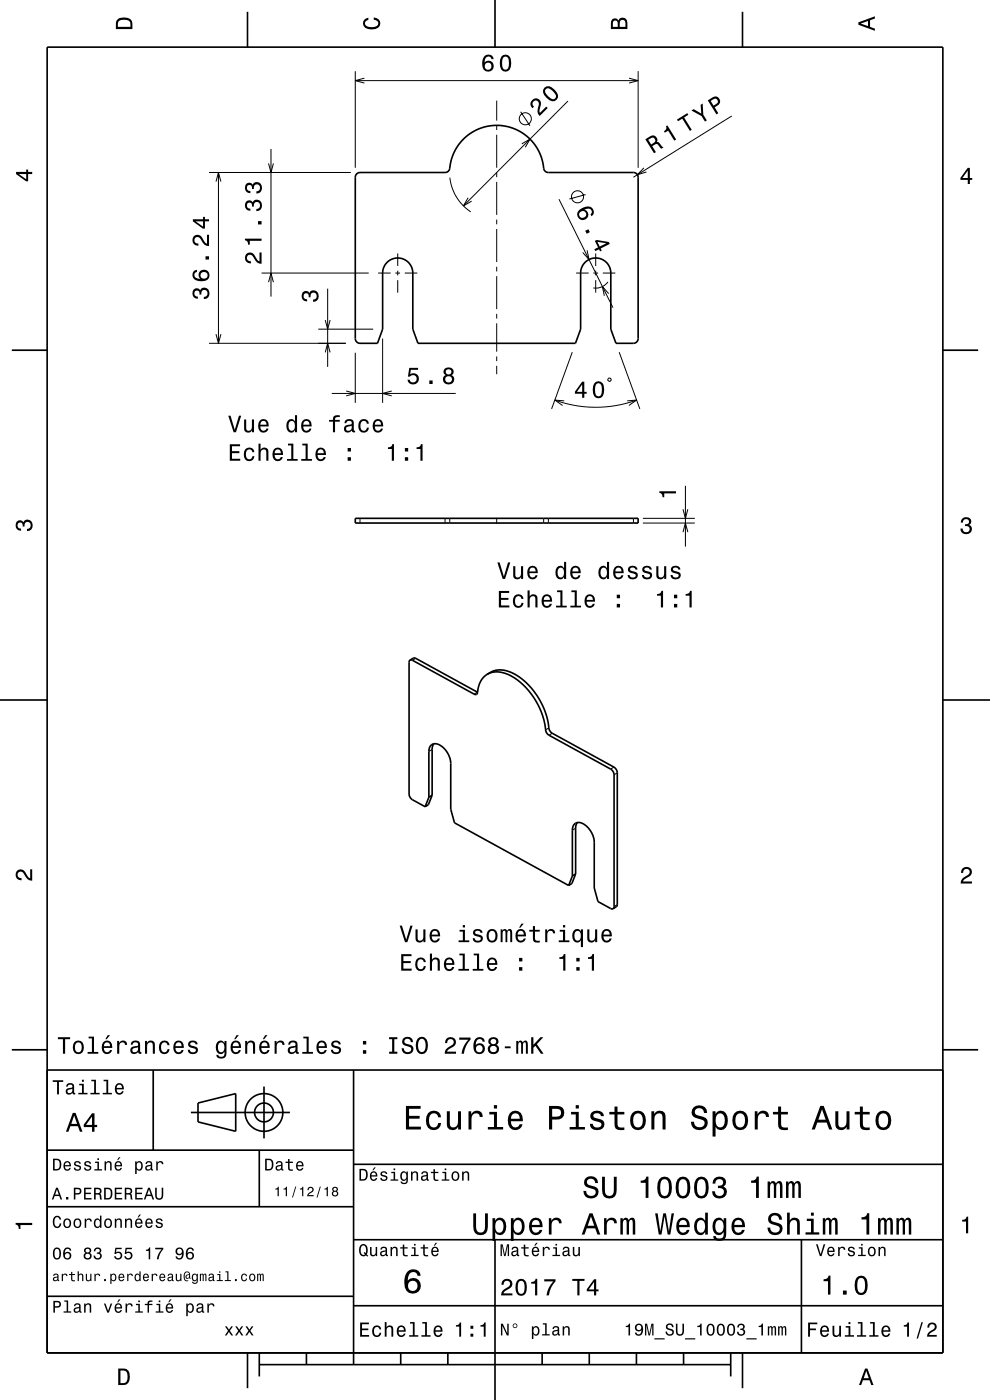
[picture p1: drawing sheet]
<svg xmlns="http://www.w3.org/2000/svg" width="210mm" height="297mm" viewBox="0 0 210 297" stroke-linecap="round" stroke-linejoin="round" font-family="sans-serif">
<g fill="none" stroke="#000" stroke-width=".21">
<path d="M75.4 15.1v20.5M75.4 17.1h60M77.3 16.6l-1.9 .5 1.9 .5M133.4 16.6l2 .5-2 .5M135.4 15.1v20.5M44.3 36.6h30.1M45.8 38.5l.5-1.9 .6 1.9M46.3 36.6v36.2M57 34.7l.5 1.9 .5-1.9M57.5 31.6v31.3M95.4 37.7a10 10 0 0 0 4.5 7.2M105.4 21.3v4.3"/>
<path d="M105.4 26.6v1M105.4 28.6v7M105.4 36.6v1M105.4 38.6v7M110.4 23.7l2 3M110.7 30.5l1.7-1-1 1.7M120.5 21.4l-22.2 22.3M136.6 35.6l-1.4 1.5 1.9-.6M155.2 24.6l-20.8 13M55.5 57.9h22.7M57 59.9l.5-2 .5 2M80.2 57.9h2.7"/>
<path d="M83.9 57.9h1M84.4 53.8v2.6M84.4 57.4v1M84.4 59.4v2.7M85.9 57.9h2.6M99.3 41.9l-1 1.8 1.7-1M105.4 46.6v1M105.4 48.6v7M105.4 56.6v1M105.4 58.6v7M118.6 42.3l11.4 23M122.2 57.9h2.7"/>
<path d="M124.2 41.3l-3.4 .9M124.5 53.1l.4 2-1.3-1.5M125.9 57.9h1M126.4 53.8v2.6M126.4 57.4v1M126.4 59.4v2.7M127.9 57.9h2.6M129 59.8l-.6 .6-.8 .5-.8 .2h-1M44.3 72.8h29.1M45.8 70.9l.5 1.9 .6-1.9M67.5 69.8h11.7M69 74.8l.5-2 .5 2"/>
<path d="M69 67.9l.5 1.9 .5-1.9M69.5 61.2v16.6M75.4 74.8v10.7M81.2 71.8v13.7M105.4 66.6v1M105.4 68.6v6M105.4 75.6v1M105.4 77.6v1.8M121.4 74.7l-4.4 12.1M129.1 62.3l-1.3-1.5 .4 2M131.3 74.7l4.4 12.1M70.4 83.5h26.3"/>
<path d="M73.4 82.9l2 .6-2 .5M83.1 82.9l-1.9 .6 1.9 .5M117.7 84.9l4.3 1.1 4 .4 4.5-.3 2.4-.6 2.1-.6M119.7 85l-2-.1 1.6 1.1M128.9 80.4l.5-.2 .2 .5-.4 .2zM133 85l2-.1-1.6 1.1M76.4 110v1M94.4 110v1M95.4 110v1M105.4 109.9v1.2M115.3 110v1M116.3 110v1"/>
<path d="M134.4 110v1M136.4 111h11M136.4 110h11M144.9 112.9l.5-1.9 .5 1.9M144.9 108l.5 2 .5-2M145.4 103.1v12.9M88.2 139.7l-.7 .4M91.7 159l-.7 .4M101.3 146.8l-.7 .5M116.4 154.4l-.7 .4M117.1 155.6l-.6 .4M122.1 175.7l-.7 .4"/>
<path d="M130.2 162.7l-.7 .5M130.9 163.9l-.6 .5M130.9 191.9l-.6 .4"/>
<circle cx="111.4" cy="25.2" r="1.28"/>
<circle cx="122.5" cy="41.8" r="1.28"/>
</g>
<g fill="none" stroke="#000" stroke-width=".35">
<path d="M10 10h190v277h-190zM52.5 2.5v7.5M105 0v10M157.5 2.5v7.5M75.7 36.9l.7-.3h18a1.44 1.44 0 0 0 1.1-1.8 10 10 0 0 1 10.4-8.2 10 10 0 0 1 9.5 9.3l.3 .4 .6 .3h18.1l.5 .2 .3 .3 .2 .5v34.2l-.2 .6-.6 .4h-3.9l-1.1-3v-11.9a3.2 3.2 0 0 0-3.2-3.2 3.2 3.2 0 0 0-3.2 3.2v11.9l-1.1 3h-33.4l-1.1-3v-11.9a3.2 3.2 0 0 0-3.2-3.2 3.2 3.2 0 0 0-3.2 3.2v11.9l-1.1 3h-4.1l-.5-.5-.1-.5v-34.2zM2.5 74.3h7.5M200 74.3h7.5M75.4 110h60v1h-60zM0 148.5h10M87 140l.5 .1 13.1 7.2a.57 .57 0 0 0 .6-.1 .57 .57 0 0 0 .1-.7 4.6 4.6 0 0 1 2-3.4M87 140l.7-.4 .5 .1 13.1 7.1M87 140l-.2 .5v28.2l.2 .4 .4 .5 2.8 1.5"/>
<path d="M92 157.8l-.3 1.2v9.7M101.3 146.8v.1M103.3 143.1l.7-.5a5.7 5.7 0 0 1 6.1 1l2.3 2 1.9 2.6 1.4 2.9 .6 2.7a1.98 1.98 0 0 0 .8 1.8l13.1 7.1 .7 .8v28.4l-.1 .4-.7 .5M103.3 143.1a5.7 5.7 0 0 1 6.2 .9l2 1.8 2 2.6 1.4 2.9 .8 2.9a2 2 0 0 0 .8 1.8l13.1 7.2 .6 .7 .1 28.4-.2 .5M200 148.5h10M91 169.1v-9.7a1.46 1.46 0 0 1 .8-1.5 1.46 1.46 0 0 1 1.7 .3 4.9 4.9 0 0 1 2.1 3.8v9.7l.8 2.9 24.2 13.2M91 169.1l-.8 2M91.7 168.7l-.7 .4M91.7 168.7l-.8 2-.7 .4M122.5 174.5l-.4 1.2v9.7M121.4 185.8v-9.7a1.46 1.46 0 0 1 .8-1.5 1.46 1.46 0 0 1 1.7 .3 4.9 4.9 0 0 1 2.2 3.8v9.7l.7 2.9 2.7 1.4 .6 .1M121.4 185.8l-.8 2"/>
<path d="M122.1 185.4l-.8 2-.7 .4M122.1 185.4l-.7 .4M2.5 222.7h7.5M10 227h190M32.5 227v17M40.5 236h21M42 234l8-2v8l-8-2zM56 230.5v11M75 227v62.5M200 222.7h7.5M10 244h65M10 256h65"/>
<path d="M55 244v12M75 247h125M10 275h65M75 277h125M75 263h125M105 263v34M170 263v24M52.5 287v7.5M55 289.5h100M55 287v5M65 287v2.5M85 287v2.5"/>
<path d="M95 287v2.5M115 287v2.5M125 287v2.5M135 287v2.5M145 287v2.5M155 287v5M157.5 287v7.5"/>
<circle cx="56" cy="236" r="2"/>
<circle cx="56" cy="236" r="4"/>
</g>
<g fill="#000">
<path d="M25 4a2.2 2.2 0 0 0-.4 2.2h3.5v-1.2a1.42 1.42 0 0 0-1.8-1.3zM25.3 4.4a2.13 2.13 0 0 1 2.3 .3l.1 1h-2.7l.1-1z" fill-rule="evenodd"/>
<path d="M77.3 4.2l.8-.4v.4a.7 .7 0 0 0-.7 .5 .7 .7 0 0 0 .4 .8 1.7 1.7 0 0 0 2.5-.5 .9 .9 0 0 0-1-.8v-.5a1.24 1.24 0 0 1 1.4 1.1 1.24 1.24 0 0 1-1.1 1.4 2.22 2.22 0 0 1-2.5-.7l-.1-.5z" fill-rule="evenodd"/>
<path d="M102.8 11.9a2.41 2.41 0 0 0 .2 3.2 1.16 1.16 0 0 0 1.5-.3 1.16 1.16 0 0 0-.2-1.6 1.16 1.16 0 0 0-1.5 .1 1.02 1.02 0 0 1 .8-1.3 .58 .58 0 0 1 .6 .5h.5a1.12 1.12 0 0 0-.7-.9 1.12 1.12 0 0 0-1.2 .3zM102.8 14.1a.75 .75 0 0 1 1.4 0 .75 .75 0 0 1-1.4 0zM106.3 12a2.67 2.67 0 0 0 .4 3.1 1.14 1.14 0 0 0 1.7-.9 2.3 2.3 0 0 0-.6-2.5l-.6-.1-.5 .1zM106.9 12.1h.7a2.37 2.37 0 0 1 0 2.6h-.7a2.38 2.38 0 0 1 0-2.6z" fill-rule="evenodd"/>
<path d="M129.8 4.2l-.2 .7v1.3h3.5v-1.4a.98 .98 0 0 0-.8-1 .98 .98 0 0 0-1.1 .6 .83 .83 0 0 0-1.4-.2zM130.1 4.5a.54 .54 0 0 1 .7-.1 .54 .54 0 0 1 .2 .6v.7h-1zM131.6 4.4a.62 .62 0 0 1 .7-.1 .62 .62 0 0 1 .4 .6v.8h-1.2z" fill-rule="evenodd"/>
<path d="M182.1 4.7v.6l3.5 1.2v-.4l-1-.4v-1.4l1-.4v-.4zM182.6 5l1.5-.5v1z" fill-rule="evenodd"/>
<path d="M3.4 36.5v.4l2.1 1.6h.5v-1.6h.8v-.4h-.8v-.5h-.4v.5zM4 36.9h1.6v1.1z" fill-rule="evenodd"/>
<path d="M112.9 21.2a1.11 1.11 0 0 0 0 1.8l.4-.4a.71 .71 0 0 1-.3-.9 .71 .71 0 0 1 1-.3 .71 .71 0 0 1 .3 1 1.81 1.81 0 0 0 .2 2.2l1.7-1.7-.3-.3-1.4 1.4a2.24 2.24 0 0 1 .3-1.9 1.08 1.08 0 0 0-.7-1.1 1.08 1.08 0 0 0-1.2 .2zM115.5 18.6a1.43 1.43 0 0 0 .4 2.1 1.42 1.42 0 0 0 2.2 .5 1.42 1.42 0 0 0-.5-2.2 1.51 1.51 0 0 0-2.1-.4zM115.8 18.9l.3-.2a2.38 2.38 0 0 1 1.8 1.9l-.4 .5a2.39 2.39 0 0 1-1.9-1.9z" fill-rule="evenodd"/>
<path d="M136.9 29.5l1.8 3 .4-.2-.7-1.3a.84 .84 0 0 1 1.3-.2l.6 .8 .4-.3-1-1.1-.4-.1a.97 .97 0 0 0-.2-1.1 .97 .97 0 0 0-1.2-.1zM137.5 29.7a1.09 1.09 0 0 1 1.2-.4 .6 .6 0 0 1 .3 .6 .6 .6 0 0 1-.4 .5l-.5 .3z" fill-rule="evenodd"/>
<path d="M141.3 26.8l.3-.2 1.8 3-.4 .2-1.3-2.1-.7 .5-.2-.3a.77 .77 0 0 0 .5-1.1z" fill-rule="evenodd"/>
<path d="M143.6 25.4l.2 .3 .9-.5 1.6 2.6 .4-.3-1.6-2.6 .9-.5-.2-.4zM146.7 23.4l2.1 1.2 .7 1.2 .4-.3-.7-1.2-.1-2.3-.5 .2 .2 1.9-1.7-.9zM150.1 21.3l1.9 3 .4-.3-.8-1.2a1.34 1.34 0 0 0 1-1.8 .93 .93 0 0 0-1.4-.3zM150.8 21.4a1.11 1.11 0 0 1 1.2-.4 .6 .6 0 0 1 .3 .6 .6 .6 0 0 1-.4 .5l-.5 .3z" fill-rule="evenodd"/>
<path d="M205.3 35.6l-1.6 2.1v.5h1.6v.8h.4v-.8h.5v-.4h-.5v-2.2zM205.3 36.2v1.6h-1.1z" fill-rule="evenodd"/>
<path d="M52.2 53.9a1.2 1.2 0 0 0-.1 1.3 1.2 1.2 0 0 0 1.1 .7v-.5a.71 .71 0 0 1-.8-.5 .71 .71 0 0 1 .5-.8 .71 .71 0 0 1 .8 .5 1.8 1.8 0 0 0 1.8 1.4v-2.4h-.5v1.9a2.23 2.23 0 0 1-1.1-1.5 1.11 1.11 0 0 0-1.7-.1zM52 50.6v.4a.77 .77 0 0 1 .6 .9h.4v-.8h2.5v-.5zM54.7 46.9v.7h.8v-.7zM52.2 42.8a1.17 1.17 0 0 0-.2 1.2 1.17 1.17 0 0 0 1.1 .7v-.4a.62 .62 0 0 1-.8-.4 .62 .62 0 0 1 .3-.8 .62 .62 0 0 1 .8 .2l.1 .5h.4a.72 .72 0 0 1 .4-.9 .72 .72 0 0 1 .9 .5 .72 .72 0 0 1-.5 .9h-.3v.5a1.18 1.18 0 0 0 1.2-1.5 1.18 1.18 0 0 0-1.9-.6l-.1 .2a.86 .86 0 0 0-1.4-.1zM52.2 39a1.17 1.17 0 0 0-.2 1.3 1.17 1.17 0 0 0 1.1 .7v-.5a.62 .62 0 0 1-.8-.3 .62 .62 0 0 1 .3-.8 .62 .62 0 0 1 .8 .2l.1 .5h.4a.72 .72 0 0 1 .4-.9 .72 .72 0 0 1 .9 .4 .72 .72 0 0 1-.5 .9l-.3 .1v.5a1.18 1.18 0 0 0 1.2-1.6 1.18 1.18 0 0 0-1.9-.6l-.1 .3a.86 .86 0 0 0-1.4-.2z" fill-rule="evenodd"/>
<path d="M122.9 44.5a1.19 1.19 0 0 0-.3 1.8 1.19 1.19 0 0 0 1.8 .1 1.19 1.19 0 0 0 0-1.7l-.4-.2a1.02 1.02 0 0 1 1.5 .1 .58 .58 0 0 1-.2 .9l.2 .4a1.18 1.18 0 0 0 .3-1.6 1.18 1.18 0 0 0-1.5-.4zM122.8 45.5a.75 .75 0 0 1 1.5 0 .75 .75 0 0 1-1.5 0zM124.1 49l.3 .6 .7-.3-.3-.7zM126.2 51.1l.7 1.4-.8 .4 .2 .4 .8-.4 .2 .4 .3-.1-.2-.5 1.9-.9-.2-.5-2.5-.4zM126.7 51.3l1.9 .3-1.4 .7z" fill-rule="evenodd"/>
<path d="M41.1 61.4a1.17 1.17 0 0 0-.2 1.3 1.17 1.17 0 0 0 1.1 .7v-.5a.62 .62 0 0 1-.8-.3 .62 .62 0 0 1 .3-.8 .62 .62 0 0 1 .8 .2v.5h.4a.72 .72 0 0 1 .5-.9 .72 .72 0 0 1 .9 .4 .72 .72 0 0 1-.5 .9l-.4 .1v.5a1.18 1.18 0 0 0 1.2-1.6 1.18 1.18 0 0 0-1.8-.6l-.1 .3a.86 .86 0 0 0-1.4-.2zM41.1 57.6a1.33 1.33 0 0 0-.1 1.4 1.33 1.33 0 0 0 1.3 .6 1.63 1.63 0 0 0 2.1-1.2 1.15 1.15 0 0 0-1.5-1.1 1.15 1.15 0 0 0-.4 1.9 1.03 1.03 0 0 1-1.3-.9 .58 .58 0 0 1 .6-.6v-.5zM42.5 58.4a.75 .75 0 0 1 1.5 0 .75 .75 0 0 1-1.5 0zM43.6 54.4v.7h.7v-.7zM41.1 50.1a1.2 1.2 0 0 0-.2 1.4 1.2 1.2 0 0 0 1.2 .6v-.4a.7 .7 0 0 1-.9-.5 .7 .7 0 0 1 .5-.9 .7 .7 0 0 1 .9 .5 1.8 1.8 0 0 0 1.7 1.4v-2.4h-.4v1.9a2.23 2.23 0 0 1-1.2-1.5 1.1 1.1 0 0 0-1.6-.1zM40.9 46.5v.5l2.1 1.5h.5v-1.5h.8v-.5h-.8v-.5h-.4v.5zM41.5 47h1.6v1.1z" fill-rule="evenodd"/>
<path d="M64.2 62a.86 .86 0 0 1 1.4 .2 1.06 1.06 0 0 1 1.3-.6 1.06 1.06 0 0 1 .7 1.2 1.1 1.1 0 0 1-1.2 1.2v-.4a.71 .71 0 0 0 .8-1 .71 .71 0 0 0-1.3-.1v.6h-.4a.61 .61 0 0 0-.3-.8 .61 .61 0 0 0-.8 .2 .61 .61 0 0 0 .2 .8l.5 .2v.4a1.15 1.15 0 0 1-1.1-.6 1.15 1.15 0 0 1 .2-1.3z" fill-rule="evenodd"/>
<path d="M48.7 94.2v3.5h2.3v-.4h-1.8v-1.2h1.6v-.4h-1.6v-1h1.7v-.5zM52 95.3a1.53 1.53 0 0 0 .9 2.5 1.06 1.06 0 0 0 1.1-1h-.5a.67 .67 0 0 1-.6 .6 .67 .67 0 0 1-.7-.6 1.11 1.11 0 0 1 .7-1.5 .6 .6 0 0 1 .6 .6h.5a1.09 1.09 0 0 0-.8-.9 1.09 1.09 0 0 0-1.2 .3zM54.8 94.1v3.6h.5v-1.5a.63 .63 0 0 1 .4-.8 .63 .63 0 0 1 .8 .4v1.9h.4v-1.7a.88 .88 0 0 0-.6-1 .88 .88 0 0 0-1 .4v-1.3zM58.1 95.3a1.54 1.54 0 0 0 .8 2.5 1.06 1.06 0 0 0 1.1-.8h-.5l-.2 .3-.3 .1a.76 .76 0 0 1-.7-.9h1.7a1.17 1.17 0 0 0-.5-1.3 1.17 1.17 0 0 0-1.4 .1zM58.4 95.5a.66 .66 0 0 1 .8-.1 .66 .66 0 0 1 .4 .7h-1.3zM61.1 94.1v.4h.7v2.9h-.9v.3h2.2v-.3h-.9v-3.3zM64.1 94.1v.4h.7v2.9h-.9v.3h2.3v-.3h-.9v-3.3zM67.2 95.3a1.54 1.54 0 0 0 .8 2.5 1.06 1.06 0 0 0 1.1-.8h-.4l-.3 .3-.3 .1a.76 .76 0 0 1-.7-.9h1.7a1.16 1.16 0 0 0-.4-1.3 1.16 1.16 0 0 0-1.5 .1zM67.6 95.5a.66 .66 0 0 1 .8-.1 .66 .66 0 0 1 .3 .7h-1.3zM73.7 97v.7h.7v-.7zM73.7 95v.8h.7v-.8z" fill-rule="evenodd"/>
<path d="M48.4 88.2l1.2 3.5h.5l1.1-3.5h-.5l-.9 3-.9-3zM51.8 89v1.8a.89 .89 0 0 0 .6 1 .89 .89 0 0 0 1.1-.5v.4h.4v-2.7h-.5v1.6a.65 .65 0 0 1-.3 .7 .65 .65 0 0 1-.9-.3v-2zM55.1 89.3a1.54 1.54 0 0 0 .8 2.5 1.06 1.06 0 0 0 1-.9h-.4l-.2 .4-.4 .1a.76 .76 0 0 1-.7-.9h1.8a1.16 1.16 0 0 0-.5-1.4 1.16 1.16 0 0 0-1.4 .2zM55.4 89.5a.66 .66 0 0 1 .8-.1 .66 .66 0 0 1 .3 .7h-1.3zM61 89.3a1.57 1.57 0 0 0 .8 2.5l.4-.1 .4-.4v.4h.4v-3.6h-.4v1.3a.89 .89 0 0 0-1.6-.1zM61.4 89.6a.62 .62 0 0 1 .7-.3 .62 .62 0 0 1 .4 .6 1.12 1.12 0 0 1-.6 1.5 1.19 1.19 0 0 1-.5-1.8zM64.2 89.3a1.54 1.54 0 0 0 .8 2.5 1.06 1.06 0 0 0 1.1-.9h-.5l-.2 .4-.4 .1a.76 .76 0 0 1-.7-.9h1.8a1.16 1.16 0 0 0-.5-1.4 1.16 1.16 0 0 0-1.4 .2zM64.5 89.5a.66 .66 0 0 1 .8-.1 .66 .66 0 0 1 .3 .7h-1.3zM69.8 89.1v.4h.8v2.2h.5v-2.2h1v-.4h-1v-.4l.3-.2h.7v-.4a1.04 1.04 0 0 0-1.5 .7v.3zM73.3 89.1l-.2 .7h.4a.55 .55 0 0 1 .6-.6 .55 .55 0 0 1 .4 .8l-.2 .1a1.13 1.13 0 0 0-1.3 .9 .73 .73 0 0 0 .8 .8l.4-.1 .5-.4 .1 .4h.5v-.3l-.2-.1-.1-1.6a1.02 1.02 0 0 0-.6-.8 1.02 1.02 0 0 0-1.1 .2zM73.5 90.6l1.1-.3a.77 .77 0 0 1-.2 .9 .77 .77 0 0 1-.9 .1zM76.3 89.3a1.53 1.53 0 0 0 .8 2.5 1.06 1.06 0 0 0 1.2-1.1h-.5a.67 .67 0 0 1-.6 .7 .67 .67 0 0 1-.7-.6 1.11 1.11 0 0 1 .7-1.5 .6 .6 0 0 1 .6 .6h.4a1.09 1.09 0 0 0-.7-1 1.09 1.09 0 0 0-1.2 .4zM79.4 89.3a1.54 1.54 0 0 0 .7 2.5 1.06 1.06 0 0 0 1.1-.9h-.4l-.2 .4-.4 .1a.76 .76 0 0 1-.7-.9h1.8a1.16 1.16 0 0 0-.5-1.4 1.16 1.16 0 0 0-1.4 .2zM79.7 89.5a.66 .66 0 0 1 .8-.1 .66 .66 0 0 1 .3 .7h-1.3z" fill-rule="evenodd"/>
<path d="M82.3 94.9v.4h.8v2.4h.5v-3.5h-.4a.77 .77 0 0 1-.9 .7zM85.9 97v.7h.7v-.7zM85.9 95v.8h.7v-.8zM88.4 94.9v.4h.8v2.4h.4v-3.5h-.3a.77 .77 0 0 1-.9 .7z" fill-rule="evenodd"/>
<path d="M86.8 78l-.3 1.9h.4a.79 .79 0 0 1 1.2-.2 .79 .79 0 0 1 0 1.2 .79 .79 0 0 1-1.1-.1l-.1-.3h-.5a1.21 1.21 0 0 0 1.5 1.1 1.21 1.21 0 0 0 .9-1.6 1.21 1.21 0 0 0-1.8-.6l.2-.9h1.5v-.5zM91.1 80.7v.8h.7v-.8zM94.4 78.2a.83 .83 0 0 0 .1 1.4 1.11 1.11 0 0 0-.4 1.5 1.11 1.11 0 0 0 1.6 .4 1.03 1.03 0 0 0 .7-.9 1.03 1.03 0 0 0-.6-1 .89 .89 0 0 0 .4-1.1 .89 .89 0 0 0-1-.6zM94.4 80.5a.75 .75 0 0 1 1.5 0 .75 .75 0 0 1-1.5 0zM94.5 78.9a.6 .6 0 0 1 1.2 0 .6 .6 0 0 1-1.2 0z" fill-rule="evenodd"/>
<path d="M123.5 81l-1.5 2.1v.4h1.5v.9h.4v-.9h.5v-.4h-.5v-2.1zM123.5 81.6v1.5h-1.1zM126 81.3a2.67 2.67 0 0 0 .4 3.1 1.14 1.14 0 0 0 1.7-.9 2.31 2.31 0 0 0-.6-2.5l-.5-.1-.6 .1zM126.6 81.4h.7a2.37 2.37 0 0 1 0 2.6h-.7a2.37 2.37 0 0 1 0-2.6z" fill-rule="evenodd"/>
<path d="M3.6 110.6a.86 .86 0 0 1 1.4 .2 1.06 1.06 0 0 1 1.2-.5 1.06 1.06 0 0 1 .7 1.2 1.1 1.1 0 0 1-1.2 1.2v-.5a.71 .71 0 0 0 .8-1 .71 .71 0 0 0-1.3-.1v.6h-.4a.61 .61 0 0 0-.3-.8 .61 .61 0 0 0-.8 .3 .61 .61 0 0 0 .2 .8l.6 .1v.5a1.15 1.15 0 0 1-1.2-.7 1.15 1.15 0 0 1 .3-1.3z" fill-rule="evenodd"/>
<path d="M105.5 119.3l1.1 3.5h.5l1.1-3.5h-.4l-.9 3-.9-3zM108.9 120.1v1.8a.89 .89 0 0 0 .6 1 .89 .89 0 0 0 1-.5v.4h.5v-2.7h-.5v1.6a.64 .64 0 0 1-.4 .7 .64 .64 0 0 1-.8-.3v-2zM112.1 120.4a1.54 1.54 0 0 0 .8 2.5 1.05 1.05 0 0 0 1.1-.9h-.4l-.2 .4-.4 .1a.76 .76 0 0 1-.7-.9h1.8a1.16 1.16 0 0 0-.5-1.4 1.16 1.16 0 0 0-1.5 .2zM112.5 120.6a.66 .66 0 0 1 .8-.1 .66 .66 0 0 1 .3 .7h-1.3zM118.1 120.4a1.57 1.57 0 0 0 .8 2.5l.4-.1 .3-.4v.4h.5v-3.6h-.4v1.3a.89 .89 0 0 0-1.6-.1zM118.5 120.7a.62 .62 0 0 1 .6-.3 .62 .62 0 0 1 .5 .6 1.12 1.12 0 0 1-.7 1.5 1.19 1.19 0 0 1-.4-1.8zM121.2 120.4a1.54 1.54 0 0 0 .8 2.5 1.06 1.06 0 0 0 1.1-.9h-.4l-.2 .4-.4 .1a.76 .76 0 0 1-.7-.9h1.8a1.17 1.17 0 0 0-.5-1.4 1.17 1.17 0 0 0-1.5 .2zM121.6 120.6a.66 .66 0 0 1 .8-.1 .66 .66 0 0 1 .3 .7h-1.3zM127.2 120.4a1.57 1.57 0 0 0 .8 2.5l.4-.1 .4-.4v.4h.4v-3.6h-.4v1.3a.89 .89 0 0 0-1.6-.1zM127.6 120.7a.62 .62 0 0 1 .6-.3 .62 .62 0 0 1 .5 .6 1.12 1.12 0 0 1-.6 1.5 1.19 1.19 0 0 1-.5-1.8zM130.4 120.4a1.54 1.54 0 0 0 .8 2.5 1.06 1.06 0 0 0 1-.9h-.4l-.2 .4-.4 .1a.76 .76 0 0 1-.7-.9h1.8a1.17 1.17 0 0 0-.5-1.4 1.17 1.17 0 0 0-1.4 .2zM130.7 120.6a.66 .66 0 0 1 .8-.1 .66 .66 0 0 1 .3 .7h-1.3zM133.5 120.2a.75 .75 0 0 0-.3 .9 .75 .75 0 0 0 .7 .5l.9 .3a.63 .63 0 0 1-.6 .7 .63 .63 0 0 1-.6-.6h-.5a1.07 1.07 0 0 0 1.2 .9 1.07 1.07 0 0 0 .9-1.2l-.4-.4-1.1-.3a.53 .53 0 0 1 .5-.7 .53 .53 0 0 1 .6 .5h.4a1.03 1.03 0 0 0-.7-.8 1.03 1.03 0 0 0-1 .2zM136.5 120.2a.75 .75 0 0 0-.2 .9 .75 .75 0 0 0 .7 .5l.9 .3a.63 .63 0 0 1-.6 .7 .63 .63 0 0 1-.7-.6h-.4a1.07 1.07 0 0 0 1.2 .9 1.07 1.07 0 0 0 .9-1.2l-.4-.4-1.1-.3a.54 .54 0 0 1 .4-.7 .54 .54 0 0 1 .6 .5h.5a1.03 1.03 0 0 0-.7-.8 1.03 1.03 0 0 0-1.1 .2zM139.2 120.1v1.8a.89 .89 0 0 0 .6 1 .89 .89 0 0 0 1.1-.5v.4h.4v-2.7h-.4v1.6a.64 .64 0 0 1-.4 .7 .64 .64 0 0 1-.8-.3v-2zM142.6 120.2a.75 .75 0 0 0-.3 .9 .75 .75 0 0 0 .8 .5l.8 .3a.63 .63 0 0 1-.6 .7 .63 .63 0 0 1-.6-.6h-.5a1.1 1.1 0 0 0 1.1 .9 1.1 1.1 0 0 0 1.1-.9 .78 .78 0 0 0-.8-.8l-.7-.2a.53 .53 0 0 1 .4-.7 .53 .53 0 0 1 .6 .5h.4a1.03 1.03 0 0 0-.7-.8 1.03 1.03 0 0 0-1 .2z" fill-rule="evenodd"/>
<path d="M139.9 104.2h3.5v.5h-2.5v.8h-.4a.77 .77 0 0 0-.6-.9z" fill-rule="evenodd"/>
<path d="M204.1 110a1.08 1.08 0 0 1 1.4-.2 1.08 1.08 0 0 1 .4 1.3l-.3 .3a1.06 1.06 0 0 1 .5 1.2 1.06 1.06 0 0 1-1.2 .7 1.1 1.1 0 0 1-1.2-1.2h.5a.71 .71 0 0 0 1 .8 .71 .71 0 0 0 .1-1.3h-.6v-.4a.61 .61 0 0 0 .8-.3 .61 .61 0 0 0-.2-.8 .61 .61 0 0 0-.9 .2l-.1 .6h-.5z" fill-rule="evenodd"/>
<path d="M105.8 125.4v3.5h2.2v-.5h-1.7v-1.1h1.6v-.5h-1.6v-1h1.7v-.4zM109.1 126.4a1.53 1.53 0 0 0 .8 2.6 1.06 1.06 0 0 0 1.1-1.1h-.4a.67 .67 0 0 1-.6 .7 .67 .67 0 0 1-.7-.6 1.12 1.12 0 0 1 .7-1.5 .59 .59 0 0 1 .6 .6h.4a1.09 1.09 0 0 0-.7-1 1.09 1.09 0 0 0-1.2 .3zM111.9 125.2v3.7h.5v-1.6a.63 .63 0 0 1 .4-.8 .63 .63 0 0 1 .7 .4l.1 2h.4v-1.8a.88 .88 0 0 0-.6-1 .88 .88 0 0 0-1 .5v-1.4zM115.2 126.4a1.54 1.54 0 0 0 .8 2.6 1.07 1.07 0 0 0 1.1-.9h-.5l-.2 .3-.4 .2a.76 .76 0 0 1-.7-1h1.8a1.17 1.17 0 0 0-.5-1.3 1.17 1.17 0 0 0-1.4 .1zM115.5 126.7a.66 .66 0 0 1 .8-.2 .66 .66 0 0 1 .4 .8h-1.4zM118.2 125.2v.4h.7v2.9h-.9v.4h2.2v-.4h-.9v-3.3zM121.2 125.2v.4h.7v2.9h-.9v.4h2.3v-.4h-1v-3.3zM124.3 126.4a1.54 1.54 0 0 0 .8 2.6 1.07 1.07 0 0 0 1.1-.9h-.5l-.2 .3-.4 .2a.76 .76 0 0 1-.7-1h1.8a1.17 1.17 0 0 0-.5-1.3 1.17 1.17 0 0 0-1.4 .1zM124.6 126.7a.66 .66 0 0 1 .8-.2 .66 .66 0 0 1 .4 .8h-1.4zM130.8 128.1v.8h.7v-.8zM130.8 126.2v.7h.7v-.7z" fill-rule="evenodd"/>
<path d="M139.4 126v.4h.8v2.5h.4v-3.6h-.3a.77 .77 0 0 1-.9 .7zM143 128.1v.8h.7v-.8zM143 126.2v.7h.7v-.7zM145.4 126v.4h.9v2.5h.4v-3.6h-.3a.78 .78 0 0 1-1 .7z" fill-rule="evenodd"/>
<path d="M3.6 184.7a1.22 1.22 0 0 1 2 .8l.4 .5 .4 .3v-1.9h.4v2.4a1.8 1.8 0 0 1-1.7-1.4 .71 .71 0 0 0-.9-.5 .71 .71 0 0 0-.5 .9 .71 .71 0 0 0 .9 .5v.4a1.19 1.19 0 0 1-1.2-.6 1.19 1.19 0 0 1 .2-1.4z" fill-rule="evenodd"/>
<path d="M84.8 196.4l1.1 3.5h.5l1.1-3.5h-.5l-.8 2.9-.9-2.9zM88.1 197.2v1.7a.89 .89 0 0 0 .7 1 .89 .89 0 0 0 1-.4v.4h.4v-2.7h-.4v1.5a.64 .64 0 0 1-.4 .8 .64 .64 0 0 1-.8-.3v-2zM91.4 197.4a1.54 1.54 0 0 0 .8 2.6 1.05 1.05 0 0 0 1.1-.9h-.4l-.2 .3-.4 .2a.76 .76 0 0 1-.7-1h1.8a1.16 1.16 0 0 0-.5-1.3 1.16 1.16 0 0 0-1.5 .1zM91.8 197.7a.66 .66 0 0 1 .8-.2 .66 .66 0 0 1 .3 .8h-1.3zM97.5 197.3v.3h.7v1.9h-.9v.4h2.2v-.4h-.9v-2.2zM98.2 196.3v.5h.4v-.5zM100.6 197.3a.75 .75 0 0 0-.2 .8 .75 .75 0 0 0 .7 .5l.9 .4a.63 .63 0 0 1-.6 .6 .63 .63 0 0 1-.7-.6h-.4a1.07 1.07 0 0 0 1.2 1 1.07 1.07 0 0 0 .9-1.2l-.4-.4-1.1-.3a.54 .54 0 0 1 .4-.7 .54 .54 0 0 1 .6 .5h.5a1.03 1.03 0 0 0-.7-.9 1.03 1.03 0 0 0-1.1 .3zM103.5 197.4a1.53 1.53 0 0 0 .9 2.6 1.48 1.48 0 0 0 1.2-1.5 1.48 1.48 0 0 0-1.2-1.4l-.5 .1zM103.8 197.7a.67 .67 0 0 1 .8-.2 .67 .67 0 0 1 .5 .6 1.11 1.11 0 0 1-.7 1.5 1.17 1.17 0 0 1-.6-1.9zM106.2 197.2v2.7h.4v-1.8a.49 .49 0 0 1 .4-.7l.2 .3v2.2h.4v-2.1l.4-.4 .2 .2v.4v1.9h.4v-1.9a.69 .69 0 0 0-.5-.9l-.5 .4-.2-.3-.3-.1-.5 .3v-.2zM110.6 195.9l-.5 .9h.3l.7-.9zM109.6 197.4a1.55 1.55 0 0 0 .8 2.6 1.06 1.06 0 0 0 1.1-.9h-.4l-.2 .3-.4 .2a.76 .76 0 0 1-.7-1h1.8a1.17 1.17 0 0 0-.5-1.3 1.17 1.17 0 0 0-1.5 .1zM110 197.7a.66 .66 0 0 1 .8-.2 .66 .66 0 0 1 .3 .8h-1.3zM113 196.5v.8h-.7v.3h.7l.1 1.8a1.05 1.05 0 0 0 1.4 .5v-.3a.68 .68 0 0 1-1-.4v-1.6h1v-.3h-1v-.8zM115.6 197.2v2.7h.5v-1.6a.66 .66 0 0 1 .4-.8 .66 .66 0 0 1 .8 .3v.2h.5a.89 .89 0 0 0-.7-.9 .89 .89 0 0 0-1.1 .5v-.4zM118.7 197.3v.3h.7v1.9h-.9v.4h2.3v-.4h-.9v-2.2zM119.4 196.3v.5h.5v-.5zM121.7 197.4a1.57 1.57 0 0 0 .7 2.6l.5-.1 .3-.4v1.4h.5v-3.7h-.5v.4l-.1-.2a.87 .87 0 0 0-1.4 0zM122 197.7a.62 .62 0 0 1 .7-.2 .62 .62 0 0 1 .5 .6 1.12 1.12 0 0 1-.7 1.5 1.19 1.19 0 0 1-.5-1.9zM124.6 197.2v1.7a.89 .89 0 0 0 .6 1 .89 .89 0 0 0 1.1-.4v.4h.4v-2.7h-.5v1.5a.65 .65 0 0 1-.4 .8 .65 .65 0 0 1-.8-.3v-2zM127.9 197.4a1.54 1.54 0 0 0 .8 2.6 1.06 1.06 0 0 0 1-.9h-.4l-.2 .3-.4 .2a.76 .76 0 0 1-.7-1h1.8a1.16 1.16 0 0 0-.5-1.3 1.16 1.16 0 0 0-1.4 .1zM128.2 197.7a.66 .66 0 0 1 .8-.2 .66 .66 0 0 1 .3 .8h-1.3z" fill-rule="evenodd"/>
<path d="M204.2 184.2a1.18 1.18 0 0 1 1.9 .3 1.18 1.18 0 0 1-1 1.7l-.5 .4-.3 .4h1.9v.4h-2.4a1.81 1.81 0 0 1 1.4-1.7 .71 .71 0 0 0 .5-.9 .71 .71 0 0 0-.9-.5 .71 .71 0 0 0-.5 .9h-.5z" fill-rule="evenodd"/>
<path d="M85.1 202.4v3.5h2.2v-.4h-1.7v-1.2h1.5v-.4h-1.5v-1.1h1.7v-.4zM88.4 203.5a1.53 1.53 0 0 0 .8 2.5 1.06 1.06 0 0 0 1.1-1.1h-.4a.67 .67 0 0 1-.6 .7 .67 .67 0 0 1-.7-.6 1.12 1.12 0 0 1 .6-1.5 .6 .6 0 0 1 .7 .6h.4a1.09 1.09 0 0 0-.7-1 1.09 1.09 0 0 0-1.2 .4zM91.2 202.3v3.6h.4v-1.5a.63 .63 0 0 1 .4-.8 .63 .63 0 0 1 .8 .3l.1 2h.4v-1.8a.88 .88 0 0 0-.6-.9 .88 .88 0 0 0-1.1 .4v-1.3zM94.5 203.5a1.55 1.55 0 0 0 .8 2.5 1.06 1.06 0 0 0 1-.9h-.4l-.2 .4-.4 .1a.76 .76 0 0 1-.7-.9h1.8a1.17 1.17 0 0 0-.5-1.4 1.17 1.17 0 0 0-1.4 .2zM94.8 203.7a.66 .66 0 0 1 .8-.1 .66 .66 0 0 1 .3 .7h-1.3zM97.5 202.3v.4h.6v2.8h-.9v.4h2.3v-.4h-.9v-3.2zM100.5 202.3v.4h.7v2.8h-.9v.4h2.2v-.4h-.9v-3.2zM103.6 203.5a1.54 1.54 0 0 0 .8 2.5 1.06 1.06 0 0 0 1.1-.9h-.5l-.2 .4-.4 .1a.76 .76 0 0 1-.7-.9h1.8a1.17 1.17 0 0 0-.5-1.4 1.17 1.17 0 0 0-1.4 .2zM103.9 203.7a.66 .66 0 0 1 .8-.1 .66 .66 0 0 1 .3 .7h-1.3zM110.1 205.2v.7h.7v-.7zM110.1 203.2v.8h.7v-.8z" fill-rule="evenodd"/>
<path d="M118.7 203.1v.3h.8v2.5h.4v-3.5h-.3a.77 .77 0 0 1-.9 .7zM122.2 205.2v.7h.7v-.7zM122.2 203.2v.8h.7v-.8zM124.7 203.1v.3h.8v2.5h.5v-3.5h-.3a.78 .78 0 0 1-1 .7z" fill-rule="evenodd"/>
<path d="M11.2 229.2v.3h.9v2.7h.4v-2.7h.9v-.3zM14.3 230l-.3 .5h.4a.47 .47 0 0 1 .6-.4 .47 .47 0 0 1 .3 .6l-.2 .1a.84 .84 0 0 0-1 .2 .84 .84 0 0 0 0 1.1 .9 .9 0 0 0 1.3-.2l.1 .2 .5 .1v-.3l-.3-.1v-.1v-1.2a.87 .87 0 0 0-.6-.7 .87 .87 0 0 0-.8 .2zM14.4 231.3l.9-.3a.66 .66 0 0 1-.1 .7 .66 .66 0 0 1-.8 .1zM16.8 229.9v.3h.6v1.6h-.8v.4h2v-.4h-.8v-1.9zM17.4 229.1v.4h.4v-.4zM19.4 229.1v.3h.6v2.4h-.8v.4h1.9v-.4h-.7v-2.7zM22 229.1v.3h.6v2.4h-.8v.4h1.9v-.4h-.7v-2.7zM24.6 230.1a1.32 1.32 0 0 0 .7 2.1 .9 .9 0 0 0 .9-.7h-.3l-.2 .3-.4 .1a.65 .65 0 0 1-.5-.8h1.5a1 1 0 0 0-.4-1.2 1 1 0 0 0-1.3 .2zM24.9 230.3a.57 .57 0 0 1 .7-.1 .57 .57 0 0 1 .3 .6h-1.1z" fill-rule="evenodd"/>
<path d="M12.3 220v.5h1.1v3h.4v-3h1.1v-.5zM15.8 221.1a1.53 1.53 0 0 0 .8 2.5 1.48 1.48 0 0 0 1.2-1.4 1.48 1.48 0 0 0-1.2-1.5l-.5 .1zM16.1 221.4a.67 .67 0 0 1 .7-.3 .67 .67 0 0 1 .5 .6 1.11 1.11 0 0 1-.7 1.5 1.17 1.17 0 0 1-.5-1.8zM18.8 219.9v.4h.7v2.9h-.9v.3h2.2v-.3h-.9v-3.3zM22.8 219.6l-.5 .9h.3l.7-.9zM21.9 221.1a1.54 1.54 0 0 0 .8 2.5 1.06 1.06 0 0 0 1.1-.8h-.5l-.2 .3-.4 .1a.76 .76 0 0 1-.7-.9h1.8a1.16 1.16 0 0 0-.5-1.4 1.16 1.16 0 0 0-1.4 .2zM22.2 221.3a.66 .66 0 0 1 .8-.1 .66 .66 0 0 1 .4 .7h-1.4zM24.8 220.8v2.7h.5v-1.5a.66 .66 0 0 1 .4-.8 .66 .66 0 0 1 .8 .2v.3h.5a.89 .89 0 0 0-.7-.9 .89 .89 0 0 0-1 .5v-.5zM28 221l-.3 .6h.4a.55 .55 0 0 1 .7-.5 .55 .55 0 0 1 .4 .8h-.2a1 1 0 0 0-1.1 .2 1 1 0 0 0-.2 1.1 .94 .94 0 0 0 1.6 0l.1 .3h.6v-.3h-.3v-1.6a1.02 1.02 0 0 0-.7-.9 1.02 1.02 0 0 0-1 .3zM28.2 222.5l1.1-.3a.77 .77 0 0 1-.2 .8 .77 .77 0 0 1-.9 .1zM30.8 220.8v2.7h.4v-1.5a.63 .63 0 0 1 .4-.8 .63 .63 0 0 1 .8 .3v2h.5v-1.7a.89 .89 0 0 0-.7-1 .89 .89 0 0 0-1 .4v-.4zM34 221.1a1.53 1.53 0 0 0 .9 2.5 1.06 1.06 0 0 0 1.1-1h-.5a.67 .67 0 0 1-.6 .6 .67 .67 0 0 1-.7-.6 1.11 1.11 0 0 1 .7-1.5 .6 .6 0 0 1 .6 .6h.5a1.09 1.09 0 0 0-.8-.9 1.09 1.09 0 0 0-1.2 .3zM37.1 221.1a1.54 1.54 0 0 0 .8 2.5 1.06 1.06 0 0 0 1-.8h-.4l-.2 .3-.4 .1a.76 .76 0 0 1-.7-.9h1.8a1.16 1.16 0 0 0-.5-1.4 1.16 1.16 0 0 0-1.4 .2zM37.4 221.3a.66 .66 0 0 1 .8-.1 .66 .66 0 0 1 .3 .7h-1.3zM40.1 221a.76 .76 0 0 0-.2 .8 .76 .76 0 0 0 .8 .5l.8 .3a.63 .63 0 0 1-.6 .7 .63 .63 0 0 1-.6-.6h-.5a1.07 1.07 0 0 0 1.2 .9 1.07 1.07 0 0 0 .9-1.2l-.4-.3-1.1-.4a.54 .54 0 0 1 .5-.6 .54 .54 0 0 1 .6 .5h.4a1.03 1.03 0 0 0-.7-.9 1.03 1.03 0 0 0-1.1 .3zM46.1 221.1a1.57 1.57 0 0 0 .7 2.5l.5-.1 .3-.4a.73 .73 0 0 1-.3 1 .73 .73 0 0 1-1-.3h-.4a1.1 1.1 0 0 0 1.2 .8 1.1 1.1 0 0 0 .9-1.2v-2.6h-.4v.5l-.3-.4a.89 .89 0 0 0-1.2 .2zM46.4 221.4a.63 .63 0 0 1 .7-.2 .63 .63 0 0 1 .5 .5 1.11 1.11 0 0 1-.7 1.5 1.2 1.2 0 0 1-.5-1.8zM50.2 219.6l-.5 .9h.3l.7-.9zM49.2 221.1a1.54 1.54 0 0 0 .8 2.5 1.06 1.06 0 0 0 1.1-.8h-.4l-.3 .3-.3 .1a.76 .76 0 0 1-.7-.9h1.7a1.16 1.16 0 0 0-.5-1.4 1.16 1.16 0 0 0-1.4 .2zM49.6 221.3a.66 .66 0 0 1 .7-.1 .66 .66 0 0 1 .4 .7h-1.3zM52 220.8v2.7h.5v-1.5a.63 .63 0 0 1 .3-.8 .63 .63 0 0 1 .8 .3l.1 2h.4v-1.7a.89 .89 0 0 0-.6-1 .89 .89 0 0 0-1.1 .4v-.4zM56.2 219.6l-.5 .9h.3l.7-.9zM55.3 221.1a1.54 1.54 0 0 0 .8 2.5 1.05 1.05 0 0 0 1.1-.8h-.5l-.2 .3-.4 .1a.76 .76 0 0 1-.7-.9h1.8a1.16 1.16 0 0 0-.5-1.4 1.16 1.16 0 0 0-1.4 .2zM55.6 221.3a.66 .66 0 0 1 .8-.1 .66 .66 0 0 1 .3 .7h-1.3zM58.2 220.8v2.7h.5v-1.5a.67 .67 0 0 1 .4-.8 .67 .67 0 0 1 .8 .2v.3h.5a.89 .89 0 0 0-.7-.9 .89 .89 0 0 0-1.1 .5v-.5zM61.4 221l-.3 .6h.4a.55 .55 0 0 1 .7-.5 .55 .55 0 0 1 .4 .8h-.2a.98 .98 0 0 0-1.2 .3 .98 .98 0 0 0 0 1.2 1.06 1.06 0 0 0 1.5-.2l.1 .3h.6v-.3h-.3v-1.6a1.02 1.02 0 0 0-1.7-.6zM61.6 222.5l1.1-.3a.77 .77 0 0 1-.2 .8 .77 .77 0 0 1-.9 .1zM64.3 219.9v.4h.7v2.9h-.9v.3h2.3v-.3h-.9v-3.3zM67.4 221.1a1.54 1.54 0 0 0 .8 2.5 1.06 1.06 0 0 0 1.1-.8h-.4l-.3 .3-.3 .1a.76 .76 0 0 1-.7-.9h1.8a1.16 1.16 0 0 0-.5-1.4 1.16 1.16 0 0 0-1.5 .2zM67.8 221.3a.66 .66 0 0 1 .8-.1 .66 .66 0 0 1 .3 .7h-1.3zM70.5 221a.76 .76 0 0 0-.2 .8 .76 .76 0 0 0 .7 .5l.9 .3a.63 .63 0 0 1-.6 .7 .63 .63 0 0 1-.7-.6h-.4a1.07 1.07 0 0 0 1.2 .9 1.07 1.07 0 0 0 .9-1.2l-.4-.3-1.1-.4a.53 .53 0 0 1 .4-.6 .53 .53 0 0 1 .6 .5h.5a1.03 1.03 0 0 0-.7-.9 1.03 1.03 0 0 0-1.1 .3zM77 222.8v.7h.7v-.7zM77 220.8v.8h.7v-.8zM82.5 220v.5h.7v2.6h-.7v.4h1.8v-.4h-.7v-2.6h.7v-.5zM85.6 220.2a.96 .96 0 0 0-.3 1.1 .96 .96 0 0 0 1 .6 .77 .77 0 0 1 .9 .9 .84 .84 0 0 1-1 .4 .84 .84 0 0 1-.5-.8h-.5a1.21 1.21 0 0 0 1.5 1.3 1.21 1.21 0 0 0 .7-1.9l-.8-.3a.71 .71 0 0 1-.8-.6 .7 .7 0 0 1 .7-.5 .7 .7 0 0 1 .7 .7h.4a1.17 1.17 0 0 0-.7-1.1 1.17 1.17 0 0 0-1.3 .2zM88.5 220.4a2.53 2.53 0 0 0 .4 3.1 1.21 1.21 0 0 0 1.8-.9 1.93 1.93 0 0 0-.9-2.6l-.9 .1zM89.2 220.5l.3-.1a1.7 1.7 0 0 1 .3 2.7l-.3 .1a1.69 1.69 0 0 1-.3-2.7zM94.7 220.3l-.3 1h.5a.71 .71 0 0 1 .5-.9 .71 .71 0 0 1 .8 .5 .71 .71 0 0 1-.5 .9 1.8 1.8 0 0 0-1.4 1.7h2.4v-.4h-1.9a2.2 2.2 0 0 1 1.5-1.2 1.13 1.13 0 0 0 .1-1.6 1.13 1.13 0 0 0-1.7 0zM97.4 220.1v.5h1.9a5.2 5.2 0 0 0-1.4 2.9h.5a5.3 5.3 0 0 1 1.4-3v-.4zM101 220.3l-.5 .8a1.75 1.75 0 0 0 1.2 2.5 1.15 1.15 0 0 0 1.1-1.5 1.15 1.15 0 0 0-1.9-.4 1.02 1.02 0 0 1 .8-1.3 .58 .58 0 0 1 .7 .6h.4a1.12 1.12 0 0 0-.7-1 1.12 1.12 0 0 0-1.1 .3zM100.9 222.5a.75 .75 0 0 1 1.5 0 .75 .75 0 0 1-1.5 0zM103.9 220.3a.84 .84 0 0 0 .1 1.4 1.11 1.11 0 0 0-.4 1.5 1.11 1.11 0 0 0 1.6 .4 1.03 1.03 0 0 0 .7-1 1.03 1.03 0 0 0-.6-.9 .88 .88 0 0 0 .4-1.1 .88 .88 0 0 0-1-.6zM103.9 222.6a.75 .75 0 0 1 1.5 0 .75 .75 0 0 1-1.5 0zM104.1 221a.59 .59 0 0 1 1.1 0 .59 .59 0 0 1-1.1 0zM107.1 222v.4h1.2v-.4zM109.5 220.8v2.7h.4l.1-2 .1-.4h.3l.1 .3v2.1h.4l.1-2 .3-.4 .2 .1 .1 .4v1.9h.4v-1.8a.69 .69 0 0 0-.6-1l-.5 .4-.2-.3-.3-.1-.5 .4v-.3zM112.7 220v3.5h.4v-1.2l.5-.5 1.1 1.7h.6l-1.4-2 1.4-1.5h-.7l-1.5 1.7v-1.7z" fill-rule="evenodd"/>
<path d="M86.1 234.6v5h3.2v-.6h-2.5v-1.7h2.2v-.6h-2.2v-1.5h2.4v-.6zM90.8 236.2a2.6 2.6 0 0 0 .5 3.4 1.59 1.59 0 0 0 2.3-1.4h-.6a.95 .95 0 0 1-.9 1 .95 .95 0 0 1-1-.9 1.59 1.59 0 0 1 .9-2.1 .86 .86 0 0 1 .9 .8h.7a1.56 1.56 0 0 0-1.1-1.3 1.56 1.56 0 0 0-1.7 .5zM94.8 235.8v2.5a1.27 1.27 0 0 0 .9 1.4 1.27 1.27 0 0 0 1.5-.7v.6h.6v-3.8h-.6v2.2a.92 .92 0 0 1-.6 1.1 .92 .92 0 0 1-1.2-.4v-2.9zM99.4 235.8v3.8h.6v-2.2a.95 .95 0 0 1 .5-1.1 .95 .95 0 0 1 1.2 .3l.1 .4h.6a1.28 1.28 0 0 0-1-1.4 1.28 1.28 0 0 0-1.4 .8v-.6zM103.8 235.9v.5h1v2.7h-1.3v.5h3.2v-.5h-1.3v-3.2zM104.8 234.4v.8h.6v-.8zM108.1 236.2a2.63 2.63 0 0 0 .5 3.4 1.58 1.58 0 0 0 2.2-1.1h-.6l-.3 .5-.5 .2a1.08 1.08 0 0 1-1-1.3h2.5a1.66 1.66 0 0 0-.7-2 1.66 1.66 0 0 0-2.1 .3zM108.6 236.5a.94 .94 0 0 1 1.2-.2 .94 .94 0 0 1 .5 1h-1.9zM116.5 234.6v5h.6v-2.1h.8a1.47 1.47 0 0 0 1.8-1.2 1.47 1.47 0 0 0-1.5-1.7zM117.1 235.2a1.6 1.6 0 0 1 1.8 .5 .86 .86 0 0 1 0 .9 .86 .86 0 0 1-.9 .3h-.9zM121.1 235.9v.5h1v2.7h-1.3v.5h3.3v-.5h-1.3v-3.2zM122.1 234.4v.8h.7v-.8zM125.6 235.9a1.08 1.08 0 0 0-.3 1.2 1.08 1.08 0 0 0 1 .7l1.1 .4a.57 .57 0 0 1 .2 .6 .57 .57 0 0 1-.5 .4 .96 .96 0 0 1-1.4-.8h-.6a1.6 1.6 0 0 0 1.3 1.4 1.6 1.6 0 0 0 1.7-.8 1.13 1.13 0 0 0-1-1.6l-1.1-.3-.2-.4a.87 .87 0 0 1 .9-.5 .87 .87 0 0 1 .8 .6h.6a1.4 1.4 0 0 0-2.1-1.1zM130.4 234.7v1.2h-1.1v.5h1.1v2.6l.2 .4 .4 .3h1.4v-.5a.98 .98 0 0 1-1.4-.5v-2.3h1.4v-.5h-1.4v-1.2zM134.1 236.2a2.56 2.56 0 0 0 .5 3.4 1.72 1.72 0 0 0 1.8-.2 1.72 1.72 0 0 0 .6-1.7 1.7 1.7 0 0 0-.9-1.9 1.7 1.7 0 0 0-2 .4zM134.6 236.6a.96 .96 0 0 1 1-.4 .96 .96 0 0 1 .7 .8 1.59 1.59 0 0 1-1 2.2 1.19 1.19 0 0 1-1-1.5zM138.2 235.8v3.8h.6v-2.2a.97 .97 0 0 1 .5-1.1 .97 .97 0 0 1 1.1 .1l.1 .8v2.4h.7v-2.5a1.27 1.27 0 0 0-.9-1.4 1.27 1.27 0 0 0-1.5 .6v-.5zM147.1 234.9a1.38 1.38 0 0 0-.3 1.5 1.38 1.38 0 0 0 1.3 .9 1.26 1.26 0 0 1 1.4 .9 1.15 1.15 0 0 1-1.3 .9 1.15 1.15 0 0 1-1-1.1h-.7a1.8 1.8 0 0 0 1.7 1.8 1.8 1.8 0 0 0 1.9-1.6 1.45 1.45 0 0 0-1.5-1.4 1.02 1.02 0 0 1-1.2-.9 .99 .99 0 0 1 1.1-.8 .99 .99 0 0 1 .8 1h.7a1.67 1.67 0 0 0-1-1.6 1.67 1.67 0 0 0-1.9 .4zM151.2 235.8v5.3h.6v-2.1a1.32 1.32 0 0 0 1.4 .7 1.32 1.32 0 0 0 1.1-1.1 2.43 2.43 0 0 0-.8-2.8 1.22 1.22 0 0 0-1.7 .5v-.5zM152.1 236.6a.89 .89 0 0 1 .9-.4 .89 .89 0 0 1 .7 .8 1.61 1.61 0 0 1-.9 2.2 1.19 1.19 0 0 1-1-1.5zM155.8 236.2a2.56 2.56 0 0 0 .5 3.4 1.72 1.72 0 0 0 1.8-.2 1.72 1.72 0 0 0 .6-1.7 1.7 1.7 0 0 0-.9-1.9 1.7 1.7 0 0 0-2 .4zM156.3 236.6a.96 .96 0 0 1 1-.4 .96 .96 0 0 1 .7 .8 1.59 1.59 0 0 1-1 2.2 1.19 1.19 0 0 1-1-1.5zM160.1 235.8v3.8h.6v-2.2a.95 .95 0 0 1 .5-1.1 .95 .95 0 0 1 1.2 .3l.1 .4h.6a1.28 1.28 0 0 0-1-1.4 1.28 1.28 0 0 0-1.4 .8v-.6zM165.1 234.7v1.2h-1.1v.5h1.1v2.6l.2 .4 .4 .3h1.4v-.5a.97 .97 0 0 1-1.4-.5v-2.3h1.4v-.5h-1.4v-1.2zM174 234.6l-1.8 5h.6l.6-1.5h2l.5 1.5h.7l-1.9-5zM174.4 235.3l.7 2.2h-1.5zM177.2 235.8v2.5a1.27 1.27 0 0 0 .9 1.4 1.27 1.27 0 0 0 1.5-.7v.6h.6v-3.8h-.6v2.2a.92 .92 0 0 1-.6 1.1 .92 .92 0 0 1-1.1-.4l-.1-2.9zM182.4 234.7v1.2h-1.1v.5h1.1v2.6l.2 .4 .4 .3h1.5v-.5a.97 .97 0 0 1-1.4-.5l-.1-2.3h1.5v-.5h-1.5v-1.2zM186.1 236.2a2.56 2.56 0 0 0 .6 3.4 1.72 1.72 0 0 0 1.8-.2 1.72 1.72 0 0 0 .6-1.7 1.7 1.7 0 0 0-.9-1.9 1.7 1.7 0 0 0-2.1 .4zM186.6 236.6a.96 .96 0 0 1 1-.4 .96 .96 0 0 1 .7 .8 1.59 1.59 0 0 1-.9 2.2 1.19 1.19 0 0 1-1.1-1.5z" fill-rule="evenodd"/>
<path d="M3.3 259.4h3.5v.5h-2.5v.8h-.3a.77 .77 0 0 0-.7-.9z" fill-rule="evenodd"/>
<path d="M11.9 252l-.9 2.5h.3l.3-.8h1l.2 .8h.4l-.9-2.5zM12.1 252.3l.4 1.1h-.8zM14 253.9v.6h.5v-.6zM15.7 252v2.5h.3v-1.1a.96 .96 0 0 0 1.3-.7 .66 .66 0 0 0-.8-.7zM16 252.3h.4a.43 .43 0 0 1 .5 .4 .43 .43 0 0 1-.5 .4h-.4zM17.8 252v2.5h1.6v-.3h-1.2v-.9h1.1v-.3h-1.1v-.7h1.2v-.3zM20 252v2.5h.3v-1.1l.7 .1 .2 1h.4l-.2-1.1-.2-.2a.69 .69 0 0 0 .3-.8 .69 .69 0 0 0-.7-.4zM20.3 252.3h.4a.43 .43 0 0 1 .5 .4 .43 .43 0 0 1-.5 .4h-.4zM22.1 252v2.5h.8a1.37 1.37 0 0 0 .7-2.2 1.56 1.56 0 0 0-1.5-.3zM22.4 252.3a.98 .98 0 0 1 1.2 .7 .98 .98 0 0 1-.7 1.2h-.5zM24.3 252v2.5h1.6v-.3h-1.2v-.9h1.1v-.3h-1.1v-.7h1.2v-.3zM26.5 252v2.5h.3v-1.1l.7 .1 .3 1h.3l-.2-1.1-.2-.2a.69 .69 0 0 0 .3-.8 .69 .69 0 0 0-.7-.4zM26.8 252.3h.4a.43 .43 0 0 1 .5 .4 .43 .43 0 0 1-.5 .4h-.4zM28.7 252v2.5h1.6v-.3h-1.3v-.9h1.1v-.3h-1.1v-.7h1.2v-.3zM31.4 252l-.9 2.5h.3l.3-.8h1l.3 .8h.3l-.9-2.5zM31.6 252.3l.4 1.1h-.8zM32.9 252v1.5a.87 .87 0 0 0 .9 1 .87 .87 0 0 0 .8-1v-1.5h-.3v1.5a.55 .55 0 0 1-.5 .7 .55 .55 0 0 1-.6-.7v-1.5z" fill-rule="evenodd"/>
<path d="M11.3 245.8v2.5h.8a1.37 1.37 0 0 0 .7-2.2 1.56 1.56 0 0 0-1.5-.3zM11.6 246.1a.98 .98 0 0 1 1.1 .7 .98 .98 0 0 1-.6 1.2h-.5zM13.7 246.6a1.04 1.04 0 0 0-.2 1.2 1.04 1.04 0 0 0 1 .5l.5-.5h-.3l-.4 .3a.54 .54 0 0 1-.5-.7h1.3a.83 .83 0 0 0-.4-.9 .83 .83 0 0 0-1 .1zM13.9 246.7l.2-.1a.48 .48 0 0 1 .5 .1 .48 .48 0 0 1 .1 .5h-.9zM15.9 246.5l-.2 .1a.68 .68 0 0 0 .9 .9l.2 .1a.43 .43 0 0 1-.4 .5 .43 .43 0 0 1-.4-.4h-.3a.74 .74 0 0 0 .9 .7 .74 .74 0 0 0 .5-1l-1-.4a.38 .38 0 0 1 .3-.5 .38 .38 0 0 1 .4 .4h.3a.77 .77 0 0 0-1.2-.4zM18 246.5l-.1 .1a.68 .68 0 0 0 .9 .9l.2 .1a.43 .43 0 0 1-.4 .5 .43 .43 0 0 1-.5-.4h-.3a.74 .74 0 0 0 .9 .7 .74 .74 0 0 0 .5-1l-.9-.4a.38 .38 0 0 1 .3-.5 .38 .38 0 0 1 .4 .4h.3a.78 .78 0 0 0-1.3-.4zM20.2 246.4v.3h.5v1.3h-.7v.3h1.6v-.3h-.6v-1.6zM20.7 245.7v.4h.3v-.4zM22.2 246.4v1.9h.3v-1.1a.45 .45 0 0 1 .4-.6 .45 .45 0 0 1 .5 .5v1.2h.3v-1.3a.63 .63 0 0 0-.5-.7 .63 .63 0 0 0-.7 .4v-.3zM25.2 245.5l-.4 .6h.3l.5-.6zM24.5 246.6a1.04 1.04 0 0 0-.2 1.2 1.04 1.04 0 0 0 1.1 .5l.5-.5h-.4l-.4 .3a.54 .54 0 0 1-.5-.7h1.3a.83 .83 0 0 0-.4-.9 .83 .83 0 0 0-1 .1zM24.8 246.7l.1-.1a.48 .48 0 0 1 .5 .1 .48 .48 0 0 1 .2 .5h-1zM28.7 246.4v2.7h.3v-1.1a.66 .66 0 0 0 .7 .4 .66 .66 0 0 0 .5-.6 .91 .91 0 0 0 0-1.1 .91 .91 0 0 0-1-.3l-.2 .3v-.3zM29.1 246.8a.45 .45 0 0 1 .5-.2 .45 .45 0 0 1 .3 .4l.1 .3a.6 .6 0 0 1-.5 .8 .85 .85 0 0 1-.4-1.3zM31.1 246.5l-.2 .4h.3a.39 .39 0 0 1 .4-.3 .39 .39 0 0 1 .3 .5h-.1a.65 .65 0 0 0-1 .4 .65 .65 0 0 0 .6 .9l.6-.3 .1 .2h.4v-.2l-.2-.1v-1.1a.72 .72 0 0 0-.5-.6 .72 .72 0 0 0-.7 .2zM31.2 247.6l.8-.3a.55 .55 0 0 1-.2 .6 .55 .55 0 0 1-.6 .1zM33.1 246.4v1.9h.4v-1.1a.47 .47 0 0 1 .2-.6 .47 .47 0 0 1 .6 .2v.2h.4a.64 .64 0 0 0-.5-.7 .64 .64 0 0 0-.8 .4v-.3z" fill-rule="evenodd"/>
<path d="M11.4 258.2a1.45 1.45 0 0 0 .7 2.3 .94 .94 0 0 0 .9-1h-.3a.59 .59 0 0 1-.8 .7 1.3 1.3 0 0 1 .2-2l.3 .1 .2 .4h.4a.85 .85 0 0 0-.6-.8 .85 .85 0 0 0-1 .3zM13.6 258.7a1.04 1.04 0 0 0-.1 1.3 1.04 1.04 0 0 0 1.1 .5 1.04 1.04 0 0 0 .5-1.3 1.04 1.04 0 0 0-1.2-.7zM13.9 258.9a.48 .48 0 0 1 .5-.1 .48 .48 0 0 1 .3 .4 .66 .66 0 0 1 0 .7 .66 .66 0 0 1-.7 .3 .97 .97 0 0 1-.1-1.3zM15.8 258.7a1.04 1.04 0 0 0-.2 1.3 1.04 1.04 0 0 0 1.2 .5 1.04 1.04 0 0 0 .5-1.3 1.04 1.04 0 0 0-1.2-.7zM16 258.9a.48 .48 0 0 1 .6-.1 .48 .48 0 0 1 .3 .4 .66 .66 0 0 1 0 .7 .66 .66 0 0 1-.7 .3 .97 .97 0 0 1-.2-1.3zM18 258.5v2h.3v-1.1a.47 .47 0 0 1 .2-.6 .47 .47 0 0 1 .6 .2l.1 .1h.3a.64 .64 0 0 0-.5-.6 .64 .64 0 0 0-.7 .4v-.4zM20.1 258.7a1.07 1.07 0 0 0-.2 1.1 1.07 1.07 0 0 0 .9 .7l.4-.3v.3h.3v-2.6h-.3v.9a.64 .64 0 0 0-1.1-.1zM20.4 258.9a.44 .44 0 0 1 .4-.1 .44 .44 0 0 1 .4 .4 .65 .65 0 0 1 0 .7 .65 .65 0 0 1-.7 .3 .98 .98 0 0 1-.1-1.3zM22.3 258.7a1.04 1.04 0 0 0-.1 1.3 1.04 1.04 0 0 0 1.1 .5 1.04 1.04 0 0 0 .5-1.3 1.04 1.04 0 0 0-1.2-.7zM22.5 258.9a.48 .48 0 0 1 .6-.1 .48 .48 0 0 1 .3 .4 .66 .66 0 0 1 0 .7 .66 .66 0 0 1-.7 .3 .97 .97 0 0 1-.2-1.3zM24.3 258.5v2h.4v-1.1a.45 .45 0 0 1 .3-.7 .45 .45 0 0 1 .5 .6v1.2h.4v-1.3a.63 .63 0 0 0-.5-.7 .63 .63 0 0 0-.7 .3v-.3zM26.5 258.5v2h.3v-1.1a.45 .45 0 0 1 .4-.7 .45 .45 0 0 1 .5 .6v1.2h.3v-1.3a.63 .63 0 0 0-.4-.7 .63 .63 0 0 0-.8 .3v-.3zM29.5 257.7l-.3 .6h.2l.5-.6zM28.9 258.7a1.04 1.04 0 0 0-.2 1.2 1.04 1.04 0 0 0 1 .6l.5-.6h-.3l-.4 .4a.54 .54 0 0 1-.5-.7h1.2a.83 .83 0 0 0-.3-1 .83 .83 0 0 0-1 .1zM29.1 258.9l.1-.1a.48 .48 0 0 1 .5 .1 .48 .48 0 0 1 .2 .4h-.9zM31 258.7a1.04 1.04 0 0 0-.2 1.2 1.04 1.04 0 0 0 1.1 .6l.5-.6h-.3a.49 .49 0 0 1-.7 .3 .49 .49 0 0 1-.3-.6h1.3a.83 .83 0 0 0-.3-1 .83 .83 0 0 0-1.1 .1zM31.3 258.9l.1-.1a.48 .48 0 0 1 .5 .1 .48 .48 0 0 1 .2 .4h-1zM33.2 258.6l-.1 .2a.69 .69 0 0 0 .8 .9l.3 .1a.43 .43 0 0 1-.4 .5 .43 .43 0 0 1-.5-.4h-.3a.74 .74 0 0 0 .9 .7 .74 .74 0 0 0 .5-1.1l-1-.3a.38 .38 0 0 1 .3-.5 .38 .38 0 0 1 .5 .3h.3a.78 .78 0 0 0-1.3-.4z" fill-rule="evenodd"/>
<path d="M15.4 236.1l-1.4 4h.5l.4-1.2h1.6l.5 1.2h.5l-1.5-4zM15.7 236.7l.7 1.7h-1.3zM19.5 236.2l-1.7 2.4v.5h1.7v1h.5v-1h.6v-.5h-.6v-2.4zM19.5 236.9v1.7h-1.3z" fill-rule="evenodd"/>
<path d="M56.2 245.8v2.5h.9a1.37 1.37 0 0 0 .7-2.2 1.55 1.55 0 0 0-1.6-.3zM56.6 246.1a.98 .98 0 0 1 1.1 .7 .98 .98 0 0 1-.6 1.2h-.5zM58.7 246.5l-.2 .4h.3a.39 .39 0 0 1 .5-.3 .39 .39 0 0 1 .3 .5h-.2a.65 .65 0 0 0-.9 .4 .65 .65 0 0 0 .5 .9l.7-.3v.2h.4v-.2l-.1-.1-.1-1.1a.72 .72 0 0 0-.4-.6 .72 .72 0 0 0-.8 .2zM58.8 247.6l.8-.3a.55 .55 0 0 1-.1 .6 .55 .55 0 0 1-.7 .1zM61.1 245.9v.5h-.5v.3h.5v1.3a.75 .75 0 0 0 1 .4v-.3l-.6-.1-.1-.4v-.9h.7v-.3h-.7v-.5zM63 246.6a1.04 1.04 0 0 0-.2 1.2 1.04 1.04 0 0 0 1.1 .5l.5-.5h-.4l-.4 .3a.54 .54 0 0 1-.5-.7h1.3a.83 .83 0 0 0-.4-.9 .83 .83 0 0 0-1 .1zM63.3 246.7l.1-.1a.47 .47 0 0 1 .5 .1 .47 .47 0 0 1 .2 .5h-1z" fill-rule="evenodd"/>
<path d="M58.4 252.1v.3h.5v1.4h.2v-2zM60.1 252.1v.3h.5v1.4h.3v-2zM62.6 251.7l-.7 2.3h.2l.7-2.3zM63.6 252.1v.3h.5v1.4h.2v-2zM65.4 251.9l-.2 .6h.3a.4 .4 0 0 1 .3-.5 .4 .4 0 0 1 .5 .3 .4 .4 0 0 1-.3 .5l-.2 .1a.94 .94 0 0 0-.6 .9h1.3v-.3h-1l.4-.4a.67 .67 0 0 0 .6-1 .67 .67 0 0 0-1.1-.2zM67.8 251.7l-.6 2.3h.2l.6-2.3zM68.8 252.1v.3h.5v1.4h.2v-2zM70.6 251.9l-.1 .5 .2 .3a.62 .62 0 0 0-.1 .9 .62 .62 0 0 0 .9 0 .62 .62 0 0 0-.1-.9 .58 .58 0 0 0 .1-.9 .58 .58 0 0 0-.9 .1zM70.7 253.2a.41 .41 0 0 1 .8 0 .41 .41 0 0 1-.8 0zM70.7 252.3a.35 .35 0 0 1 .7 0 .35 .35 0 0 1-.7 0z" fill-rule="evenodd"/>
<path d="M76.2 248v2.5h.9a1.37 1.37 0 0 0 .7-2.2 1.58 1.58 0 0 0-1.6-.3zM76.6 248.3a.98 .98 0 0 1 1.1 .7 .98 .98 0 0 1-.6 1.2h-.5zM79.4 247.7l-.4 .6h.2l.5-.6zM78.7 248.7a1.04 1.04 0 0 0-.2 1.2 1.04 1.04 0 0 0 1 .6l.5-.6h-.3l-.4 .4a.54 .54 0 0 1-.5-.7h1.3a.83 .83 0 0 0-.4-1 .83 .83 0 0 0-1 .1zM78.9 248.9l.2-.1a.47 .47 0 0 1 .5 .1 .47 .47 0 0 1 .1 .4h-.9zM80.9 248.6l-.2 .2a.69 .69 0 0 0 .9 .9l.2 .1a.43 .43 0 0 1-.4 .5 .43 .43 0 0 1-.4-.4h-.3a.74 .74 0 0 0 .9 .7 .74 .74 0 0 0 .5-1.1l-1-.3a.38 .38 0 0 1 .3-.5 .38 .38 0 0 1 .4 .4l.3-.1a.78 .78 0 0 0-1.2-.4zM83 248.6v.3h.5v1.3h-.7v.3h1.7v-.3h-.7v-1.6zM83.5 247.9v.3h.3v-.3zM85.1 248.7a1.06 1.06 0 0 0-.2 1.1 1.06 1.06 0 0 0 .9 .7l.4-.3a.52 .52 0 0 1-.2 .7 .52 .52 0 0 1-.7-.3h-.3a.78 .78 0 0 0 .9 .6 .78 .78 0 0 0 .6-.8v-1.9h-.3v.3l-.2-.2a.64 .64 0 0 0-.9 .1zM85.4 248.9a.45 .45 0 0 1 .4-.1 .45 .45 0 0 1 .4 .4 .65 .65 0 0 1 0 .7 .65 .65 0 0 1-.7 .3l-.2-.4zM87.2 248.5v2h.3v-1.1a.45 .45 0 0 1 .3-.6 .45 .45 0 0 1 .5 .2l.1 1.5h.3v-1.3a.63 .63 0 0 0-.5-.7 .63 .63 0 0 0-.7 .3v-.3zM89.6 248.6l-.2 .5h.3a.39 .39 0 0 1 .4-.4 .39 .39 0 0 1 .3 .6h-.1a.65 .65 0 0 0-1 .4 .65 .65 0 0 0 .6 .8l.6-.3 .1 .2 .4 .1v-.3h-.2v-1.1a.73 .73 0 0 0-1.2-.5zM89.7 249.7l.8-.2a.55 .55 0 0 1-.2 .6 .55 .55 0 0 1-.6 .1zM91.9 248v.6h-.5v.3h.5l.1 1.3a.75 .75 0 0 0 1 .3v-.3l-.7-.1v-.3v-.9h.7v-.3h-.7v-.6zM93.8 248.6v.3h.5v1.3h-.6v.3h1.6v-.3h-.6v-1.6zM94.3 247.9v.3h.4v-.3zM96 248.7a1.04 1.04 0 0 0-.2 1.3 1.04 1.04 0 0 0 1.2 .5 1.04 1.04 0 0 0 .4-1.3 1.04 1.04 0 0 0-1.2-.7zM96.2 248.9a.48 .48 0 0 1 .5-.1 .48 .48 0 0 1 .4 .4 .66 .66 0 0 1 0 .7 .66 .66 0 0 1-.7 .3 .97 .97 0 0 1-.2-1.3zM98 248.5v2h.3v-1.1a.49 .49 0 0 1 .3-.6 .49 .49 0 0 1 .5 .1l.1 1.6h.3v-1.3a.63 .63 0 0 0-.4-.7 .63 .63 0 0 0-.8 .3v-.3z" fill-rule="evenodd"/>
<path d="M124.3 249.9a1.24 1.24 0 0 0-.4 1.4 1.24 1.24 0 0 0 1.2 .8 .99 .99 0 0 1 1.2 1.1 1.07 1.07 0 0 1-1.2 .5 1.07 1.07 0 0 1-.8-1.1h-.6a1.62 1.62 0 0 0 1.6 1.7 1.62 1.62 0 0 0 1.7-1.5 1.31 1.31 0 0 0-1.4-1.2 .92 .92 0 0 1-1.1-.8 .89 .89 0 0 1 1-.7 .89 .89 0 0 1 .8 .9h.6a1.5 1.5 0 0 0-1-1.5 1.5 1.5 0 0 0-1.6 .4zM127.7 249.6v2.8a1.57 1.57 0 0 0 1.6 1.9 1.57 1.57 0 0 0 1.5-1.9v-2.8h-.6v2.9a.99 .99 0 0 1-.9 1.2 .99 .99 0 0 1-1-1.2v-2.9zM135.9 250.5v.4h1.1v3.2h.5v-4.5h-.4a.99 .99 0 0 1-1.2 .9zM139.8 250.2a4 4 0 0 0 0 3.5 1.46 1.46 0 0 0 1.6 .5 1.46 1.46 0 0 0 1-1.2 2.97 2.97 0 0 0-.8-3.2l-.6-.2-.7 .2zM140.5 250.3l.5-.2 .4 .2a3.1 3.1 0 0 1 0 3.3l-.4 .1-.5-.1a3.1 3.1 0 0 1 0-3.3zM143.7 250.2a4 4 0 0 0 0 3.5 1.46 1.46 0 0 0 1.6 .5 1.46 1.46 0 0 0 1-1.2 2.96 2.96 0 0 0-.8-3.2l-.6-.2-.7 .2zM144.4 250.3l.5-.2 .4 .2a3 3 0 0 1 0 3.3l-.4 .1-.5-.1a3 3 0 0 1 0-3.3zM147.6 250.2a4 4 0 0 0 0 3.5 1.46 1.46 0 0 0 1.6 .5 1.46 1.46 0 0 0 1-1.2 2.97 2.97 0 0 0-.7-3.2l-.7-.2-.7 .2zM148.3 250.3l.5-.2 .4 .2a3.1 3.1 0 0 1 0 3.3l-.4 .1-.5-.1a3.1 3.1 0 0 1 0-3.3zM151.5 250l-.2 .4-.1 .7h.5a.82 .82 0 0 1 1-1 .82 .82 0 0 1 .5 1.3l-.9 .1v.5a.9 .9 0 0 1 1.3 .9 .9 .9 0 0 1-1.4 .8l-.5-.6-.1-.4h-.5a1.56 1.56 0 0 0 1.6 1.6 1.56 1.56 0 0 0 1.4-1.9l-.1-.3-.5-.4a1.16 1.16 0 0 0 .4-1.4 1.16 1.16 0 0 0-1.3-.7l-.6 .1zM159.3 250.5v.4h1.1v3.2h.6v-4.5h-.5a.99 .99 0 0 1-1.2 .9zM162.8 250.7v3.4h.6v-2.3a.65 .65 0 0 1 .4-.8 .52 .52 0 0 1 .4 .7v2.4h.4v-2.3a.65 .65 0 0 1 .5-.8l.3 .2 .1 .5v2.4h.5v-2.4a.89 .89 0 0 0-.7-1.2l-.4 .2-.3 .3-.2-.3-.4-.2-.4 .2-.3 .3v-.3zM166.7 250.7v3.4h.6v-2.3a.65 .65 0 0 1 .4-.8 .52 .52 0 0 1 .4 .7v2.4h.5v-2.3a.65 .65 0 0 1 .4-.8l.3 .2 .1 .5v2.4h.5v-2.4a.88 .88 0 0 0-.7-1.2l-.4 .2-.3 .3-.2-.3-.4-.2-.4 .2-.3 .3v-.3z" fill-rule="evenodd"/>
<path d="M11.4 265a1.44 1.44 0 0 0 .7 2.2 1.45 1.45 0 0 0 .6-2.2 .79 .79 0 0 0-1.3 0zM11.8 265h.5a1.69 1.69 0 0 1 0 1.9h-.5a1.69 1.69 0 0 1 0-1.9zM13.8 264.8a1.72 1.72 0 0 0 .1 2.3 .83 .83 0 0 0 1.1-.2 .83 .83 0 0 0-.1-1.1 .83 .83 0 0 0-1.2 0 .74 .74 0 0 1 .6-.9l.4 .1 .1 .3h.3a.8 .8 0 0 0-.5-.6 .8 .8 0 0 0-.8 .1zM13.7 266.4a.55 .55 0 0 1 1.1 0 .55 .55 0 0 1-1.1 0zM18 264.8l-.1 .2a.57 .57 0 0 0 .2 .8 .78 .78 0 0 0-.1 1.2 .78 .78 0 0 0 1.2 0 .78 .78 0 0 0-.2-1.2 .68 .68 0 0 0 .2-1 .68 .68 0 0 0-.9-.1zM18.1 266.5a.51 .51 0 0 1 1 0 .51 .51 0 0 1-1 0zM18.2 265.3a.42 .42 0 0 1 .8 0 .42 .42 0 0 1-.8 0zM20.1 264.8l-.2 .7h.3a.44 .44 0 0 1 .3-.6 .44 .44 0 0 1 .5 .2 .44 .44 0 0 1-.1 .6h-.4v.3a.52 .52 0 0 1 .7 .3 .52 .52 0 0 1-.3 .7 .52 .52 0 0 1-.7-.4v-.2h-.3a.84 .84 0 0 0 1 .8 .84 .84 0 0 0 .5-1.3l-.2-.1a.72 .72 0 0 0 0-1.1 .72 .72 0 0 0-1.1 .1zM24.5 264.7l-.2 1.3h.3a.57 .57 0 0 1 .8-.1 .57 .57 0 0 1 0 .9 .57 .57 0 0 1-.9-.3h-.3a.86 .86 0 0 0 1.1 .7 .86 .86 0 0 0 .6-1.1 .86 .86 0 0 0-1.3-.4l.1-.7h1.1v-.3zM26.6 264.7l-.2 1.3h.3a.57 .57 0 0 1 .9-.1 .57 .57 0 0 1 0 .9 .57 .57 0 0 1-.9-.3h-.3a.86 .86 0 0 0 1 .8 .86 .86 0 0 0 .6-1.2 .86 .86 0 0 0-1.2-.4l.1-.7h1.1v-.3zM31 265.1v.3h.5v1.8h.4v-2.6h-.3a.55 .55 0 0 1-.6 .5zM32.9 264.7v.3h1.4a3.7 3.7 0 0 0-1 2.2h.3a3.8 3.8 0 0 1 1-2.2v-.3zM37.5 264.9a.82 .82 0 0 0-.1 1.2 .82 .82 0 0 0 1.2-.1 .73 .73 0 0 1-.6 .9l-.3-.1-.1-.3h-.4a.88 .88 0 0 0 1.1 .7 .88 .88 0 0 0 .7-1.1 1.01 1.01 0 0 0-.3-1.2 1.01 1.01 0 0 0-1.2 0zM37.6 265.5a.53 .53 0 0 1 1 0 .53 .53 0 0 1-1 0zM39.8 264.8a1.72 1.72 0 0 0 .1 2.3 .83 .83 0 0 0 1.1-.2 .83 .83 0 0 0-.1-1.1 .83 .83 0 0 0-1.1 0 .74 .74 0 0 1 .6-.9l.3 .1 .1 .3h.3a.8 .8 0 0 0-.5-.6 .8 .8 0 0 0-.8 .1zM39.7 266.4a.55 .55 0 0 1 1.1 0 .55 .55 0 0 1-1.1 0z" fill-rule="evenodd"/>
<path d="M11.3 276v2.5h.4v-1.1a.96 .96 0 0 0 1.2-.7 .67 .67 0 0 0-.7-.7zM11.7 276.3h.4a.43 .43 0 0 1 .5 .4 .43 .43 0 0 1-.5 .4h-.4zM13.6 275.9v.3h.5v2h-.6v.3h1.6v-.3h-.6v-2.3zM15.9 276.6l-.2 .5h.3a.39 .39 0 0 1 .5-.4 .39 .39 0 0 1 .2 .6h-.1a.65 .65 0 0 0-.9 .4 .65 .65 0 0 0 .5 .8l.6-.3 .1 .2 .4 .1v-.3h-.2v-1.1a.73 .73 0 0 0-1.2-.5zM16 277.7l.8-.2a.55 .55 0 0 1-.2 .6 .55 .55 0 0 1-.6 .1zM17.8 276.5v2h.4v-1.1a.45 .45 0 0 1 .2-.6 .45 .45 0 0 1 .6 .2v1.5h.3v-1.3a.63 .63 0 0 0-.4-.7 .63 .63 0 0 0-.8 .3v-.3zM22 276.5l.8 2h.3l.7-2h-.3l-.6 1.6-.5-1.6zM25.2 275.7l-.4 .6h.3l.5-.6zM24.5 276.7a1.04 1.04 0 0 0-.2 1.2 1.04 1.04 0 0 0 1.1 .6l.5-.6h-.4l-.4 .4a.54 .54 0 0 1-.5-.7h1.3a.83 .83 0 0 0-.4-1 .83 .83 0 0 0-1 .1zM24.8 276.9l.1-.1a.48 .48 0 0 1 .5 .1 .48 .48 0 0 1 .2 .4h-1zM26.6 276.5v2h.4v-1.1a.47 .47 0 0 1 .2-.6 .47 .47 0 0 1 .6 .2v.1h.4a.64 .64 0 0 0-.5-.6 .64 .64 0 0 0-.8 .4v-.4zM28.8 276.6v.3h.5v1.3h-.6v.3h1.6v-.3h-.6v-1.6zM29.3 275.9v.3h.4v-.3zM30.7 276.6v.3h.6v1.6h.3v-1.6h.7v-.3h-.7v-.3l.7-.1v-.3a.68 .68 0 0 0-.7 0 .68 .68 0 0 0-.3 .7zM33.2 276.6v.3h.5v1.3h-.7v.3h1.6v-.3h-.6v-1.6zM33.7 275.9v.3h.3v-.3zM36.1 275.7l-.4 .6h.2l.5-.6zM35.4 276.7a1.04 1.04 0 0 0-.2 1.2 1.04 1.04 0 0 0 1 .6l.5-.6h-.3l-.4 .4a.54 .54 0 0 1-.5-.7h1.2a.83 .83 0 0 0-.3-1 .83 .83 0 0 0-1 .1zM35.6 276.9l.2-.1a.47 .47 0 0 1 .5 .1 .47 .47 0 0 1 .1 .4h-.9zM39.5 276.5v2.7h.3v-1a.66 .66 0 0 0 .7 .3 .66 .66 0 0 0 .6-.6 .91 .91 0 0 0 0-1 .91 .91 0 0 0-1-.3l-.3 .2v-.3zM40 276.9a.45 .45 0 0 1 .5-.1 .45 .45 0 0 1 .3 .4v.3a.6 .6 0 0 1-.5 .8 .84 .84 0 0 1-.3-1.4zM41.9 276.6l-.2 .5h.3a.39 .39 0 0 1 .5-.4 .39 .39 0 0 1 .2 .6h-.1a.65 .65 0 0 0-.9 .4 .65 .65 0 0 0 .5 .8l.6-.3 .1 .2 .4 .1v-.3h-.2v-1.1a.73 .73 0 0 0-1.2-.5zM42 277.7l.8-.2a.55 .55 0 0 1-.1 .6 .55 .55 0 0 1-.7 .1zM44 276.5v2h.3v-1.1a.47 .47 0 0 1 .3-.6 .47 .47 0 0 1 .6 .2v.1h.3a.64 .64 0 0 0-.5-.6 .64 .64 0 0 0-.7 .4v-.4z" fill-rule="evenodd"/>
<path d="M11.4 270.3l-.1 .4h.2a.31 .31 0 0 1 .4-.3 .31 .31 0 0 1 .2 .4 .61 .61 0 0 0-.7 .2 .61 .61 0 0 0-.1 .7 .59 .59 0 0 0 .9-.1v.1l.4 .1-.2-.2v-1a.58 .58 0 0 0-.4-.4 .58 .58 0 0 0-.6 .1zM11.5 271.2l.7-.2v.2a.34 .34 0 0 1-.4 .4 .34 .34 0 0 1-.3-.4zM13.1 270.2v1.6h.3l.1-1.3 .4-.1 .2 .3h.2a.51 .51 0 0 0-.4-.5 .51 .51 0 0 0-.6 .3v-.3zM15.1 269.8v.5h-.5v.2h.5v1a.6 .6 0 0 0 .8 .3v-.2l-.5-.1-.1-.3v-.7h.6v-.2h-.6v-.5zM16.5 269.7v2.1h.2l.1-1.1 .3-.3 .3 .2v1.2h.3v-1a.5 .5 0 0 0-.4-.6 .5 .5 0 0 0-.6 .3v-.8zM18.2 270.2v1a.51 .51 0 0 0 .4 .6 .51 .51 0 0 0 .6-.3v.3h.2v-1.6h-.3v1.1l-.4 .3-.2-.2v-1.2zM20 270.2v1.6h.3l.1-1.3 .4-.1 .2 .3h.3a.51 .51 0 0 0-.4-.5 .51 .51 0 0 0-.6 .3v-.3zM22.1 271.3v.5h.4v-.5zM23.4 270.2v2.2h.3v-.9a.53 .53 0 0 0 .5 .3 .53 .53 0 0 0 .5-.4 .73 .73 0 0 0-.1-.9 .73 .73 0 0 0-.8-.3l-.1 .3v-.3zM23.8 270.6l.1-.2a.56 .56 0 0 1 .5 .6 .56 .56 0 0 1-.5 .6l-.2-.3zM25.3 270.4a.83 .83 0 0 0-.2 .9 .83 .83 0 0 0 .9 .5l.4-.5-.8 .3-.2-.5h1v-.1a.64 .64 0 0 0-.3-.8 .64 .64 0 0 0-.8 .2zM25.5 270.5l.4-.1 .2 .5h-.7zM27 270.2v1.6h.2l.1-1.3 .5-.1 .1 .3h.3a.51 .51 0 0 0-.4-.5 .51 .51 0 0 0-.6 .3v-.3zM28.7 270.4a.85 .85 0 0 0-.2 .9 .85 .85 0 0 0 .8 .5l.3-.3v.3h.2v-2.1h-.2v.8l-.5-.3zM28.9 270.6l.1-.2a.56 .56 0 0 1 .6 .6 .56 .56 0 0 1-.6 .6l-.2-.3zM30.5 270.4a.83 .83 0 0 0-.2 .9 .83 .83 0 0 0 .9 .5l.4-.5-.8 .3-.2-.5h1v-.1a.64 .64 0 0 0-.3-.8 .64 .64 0 0 0-.8 .2zM30.7 270.5l.4-.1 .2 .5h-.7zM32.2 270.2v1.6h.2l.1-1.3 .5-.1 .1 .3h.3a.51 .51 0 0 0-.4-.5 .51 .51 0 0 0-.6 .3v-.3zM34 270.4a.83 .83 0 0 0-.2 .9 .83 .83 0 0 0 .8 .5l.4-.5-.7 .3-.3-.5h1.1v-.1a.64 .64 0 0 0-.4-.8 .64 .64 0 0 0-.7 .2zM34.2 270.5l.4-.1 .2 .5h-.8zM35.7 270.3l-.1 .4h.2a.32 .32 0 0 1 .4-.3 .32 .32 0 0 1 .2 .4 .61 .61 0 0 0-.7 .2 .61 .61 0 0 0-.1 .7 .6 .6 0 0 0 .9-.1v.1l.4 .1-.2-.2v-1a.58 .58 0 0 0-.4-.4 .58 .58 0 0 0-.6 .1zM35.8 271.2l.6-.2v.2a.34 .34 0 0 1-.3 .4 .34 .34 0 0 1-.3-.4zM37.3 270.2v1a.51 .51 0 0 0 .3 .6 .51 .51 0 0 0 .6-.3v.3h.3v-1.6h-.3v1.1l-.4 .3-.3-.2v-1.2zM39.2 269.9a1.51 1.51 0 0 0 .1 1.9h.6v-.2a.49 .49 0 0 1-.7-.4 .96 .96 0 0 1 .5-1.3l.3 .1 .1 .3a.65 .65 0 0 0-.7 .9l.3 .1 .4-.2 .2 .2 .1-.2a1.03 1.03 0 0 0-.9-1.4zM39.6 270.7l.5-.2-.1 .5-.4 .1zM40.8 270.4a.85 .85 0 0 0-.1 .9 .85 .85 0 0 0 .7 .5l.3-.3a.42 .42 0 0 1-.2 .6 .42 .42 0 0 1-.5-.2h-.3a.63 .63 0 0 0 .8 .5 .63 .63 0 0 0 .5-.7v-1.5h-.3v.3l-.4-.3zM41 270.6l.2-.2a.56 .56 0 0 1 .5 .6 .56 .56 0 0 1-.5 .6l-.2-.3zM42.4 270.2v1.6h.2v-1.2l.2-.2 .2 .2v1.2h.2v-1.2l.2-.2 .2 .3v1.1h.2v-1.3l-.2-.3-.4 .2-.3-.2-.3 .2v-.2zM44.4 270.3l-.2 .4h.3a.32 .32 0 0 1 .4-.3 .32 .32 0 0 1 .2 .4 .61 .61 0 0 0-.7 .2 .61 .61 0 0 0-.1 .7 .6 .6 0 0 0 .9-.1v.1l.3 .1-.1-.2v-1a.58 .58 0 0 0-.4-.4 .58 .58 0 0 0-.6 .1zM44.5 271.2l.6-.2v.2a.34 .34 0 0 1-.3 .4 .34 .34 0 0 1-.4-.4zM46.1 270.3v.2h.4v1.1h-.5v.2h1.3v-.2h-.6v-1.3zM46.5 269.7v.3h.3v-.3zM47.8 269.7v.2h.4v1.7h-.5v.2h1.3v-.2h-.5v-1.9zM49.8 271.3v.5h.4v-.5zM51.3 270.4a.83 .83 0 0 0-.1 1 .83 .83 0 0 0 .8 .4l.4-.6h-.2l-.3 .4a.58 .58 0 0 1-.5-.6 .58 .58 0 0 1 .5-.6l.3 .3h.2a.62 .62 0 0 0-.4-.5 .62 .62 0 0 0-.7 .2zM53 270.4a.83 .83 0 0 0-.1 1 .83 .83 0 0 0 .9 .4 .79 .79 0 0 0 .3-1.1 .79 .79 0 0 0-1.1-.3zM53.2 270.6l.1-.2a.56 .56 0 0 1 .6 .6 .56 .56 0 0 1-.6 .6l-.2-.3zM54.5 270.2v1.6h.3v-1.2l.2-.2 .1 .2v1.2h.3v-1.2l.2-.2 .1 .3v1.1h.2v-1.5l-.3-.1-.3 .2-.3-.2-.2 .2v-.2z" fill-rule="evenodd"/>
<path d="M76.4 264.2a1.45 1.45 0 0 0 .7 2.3l.5-.2 .3 .3 .2-.2-.3-.3a1.53 1.53 0 0 0-.5-2.2l-.6 .1zM76.8 264.3l.3-.1a1.2 1.2 0 0 1 .5 1.6l-.3-.2-.2 .2 .3 .3a.46 .46 0 0 1-.7-.1 1.62 1.62 0 0 1 .1-1.7zM78.5 264.5v1.3a.63 .63 0 0 0 .4 .7 .63 .63 0 0 0 .8-.3v.3h.3v-2h-.3v1.2a.46 .46 0 0 1-.3 .5 .46 .46 0 0 1-.6-.2v-1.5zM80.9 264.6l-.2 .5h.3a.39 .39 0 0 1 .5-.4 .39 .39 0 0 1 .2 .6h-.1a.65 .65 0 0 0-.9 .4 .65 .65 0 0 0 .5 .8l.6-.3 .1 .2 .4 .1v-.3h-.2v-1.2a.72 .72 0 0 0-.5-.5 .72 .72 0 0 0-.7 .1zM81 265.7l.8-.2a.55 .55 0 0 1-.2 .6 .55 .55 0 0 1-.6 .1zM82.8 264.5v2h.4v-1.1a.45 .45 0 0 1 .2-.6 .45 .45 0 0 1 .6 .2v1.5h.3v-1.3a.63 .63 0 0 0-.4-.7 .63 .63 0 0 0-.8 .3v-.3zM85.4 264v.6h-.5v.3h.5l.1 1.3a.75 .75 0 0 0 1 .3v-.3a.49 .49 0 0 1-.7-.2v-1.1h.7v-.3h-.7v-.6zM87.3 264.6v.3h.5v1.3h-.6v.3h1.6v-.3h-.6v-1.6zM87.8 263.9v.3h.4v-.3zM89.8 264v.6h-.6v.3h.6v1.3a.75 .75 0 0 0 1 .3v-.3a.49 .49 0 0 1-.7-.2v-1.1h.7v-.3h-.7v-.6zM92.4 263.7l-.4 .6h.2l.5-.6zM91.7 264.7a1.04 1.04 0 0 0-.2 1.2 1.04 1.04 0 0 0 1 .6l.5-.6h-.3l-.4 .4a.54 .54 0 0 1-.5-.7h1.3a.83 .83 0 0 0-.4-1 .83 .83 0 0 0-1 .1zM91.9 264.9l.2-.1a.47 .47 0 0 1 .5 .1 .47 .47 0 0 1 .1 .4h-.9z" fill-rule="evenodd"/>
<path d="M86.5 269.7a3.7 3.7 0 0 0-.3 4.1 1.69 1.69 0 0 0 2.3 .5 1.69 1.69 0 0 0 .6-2.2 1.69 1.69 0 0 0-2.1-.8l-.5 .4a1.47 1.47 0 0 1 1.2-1.9 .82 .82 0 0 1 .9 .8h.6a1.59 1.59 0 0 0-1-1.3 1.59 1.59 0 0 0-1.7 .4zM86.4 272.8a1.1 1.1 0 0 1 2.2 0 1.1 1.1 0 0 1-2.2 0z" fill-rule="evenodd"/>
<path d="M100.4 257.4v2.8a1.57 1.57 0 0 0 1.5 1.8 1.57 1.57 0 0 0 1.6-1.8v-2.8h-.6v2.8a.99 .99 0 0 1-1 1.3 .99 .99 0 0 1-.9-1.3v-2.8zM104.5 258.4v4.9h.5v-1.9a1.19 1.19 0 0 0 1.3 .6 1.19 1.19 0 0 0 1-1 1.93 1.93 0 0 0-1.3-2.7 1.06 1.06 0 0 0-1 .7v-.6zM105.3 259.2a.8 .8 0 0 1 .9-.4 .8 .8 0 0 1 .5 .8 1.45 1.45 0 0 1-.8 1.9 1.52 1.52 0 0 1-.6-2.3zM108.4 258.4v4.9h.5v-1.9a1.19 1.19 0 0 0 1.3 .6 1.19 1.19 0 0 0 1-1 1.94 1.94 0 0 0-1.3-2.7 1.06 1.06 0 0 0-1 .7v-.6zM109.2 259.2a.8 .8 0 0 1 .9-.4 .8 .8 0 0 1 .5 .8 1.45 1.45 0 0 1-.8 1.9 1.52 1.52 0 0 1-.6-2.3zM112.6 258.8a1.98 1.98 0 0 0 1 3.2 1.36 1.36 0 0 0 1.4-1.1h-.5l-.3 .5-.5 .1a.98 .98 0 0 1-.9-1.2h2.3a1.5 1.5 0 0 0-.6-1.7 1.5 1.5 0 0 0-1.9 .2zM113.1 259.1a.85 .85 0 0 1 1-.2 .85 .85 0 0 1 .4 1h-1.7zM116.4 258.4v3.5h.6v-2a.85 .85 0 0 1 .5-1 .85 .85 0 0 1 1 .3l.1 .3h.6a1.15 1.15 0 0 0-.9-1.2 1.15 1.15 0 0 0-1.4 .7v-.6zM125 257.4l-1.6 4.5h.6l.5-1.3h1.8l.4 1.3h.6l-1.6-4.5zM125.4 258.1l.7 1.9h-1.4zM128.1 258.4v3.5h.6v-2a.85 .85 0 0 1 .5-1 .85 .85 0 0 1 1 .3l.1 .3h.6a1.15 1.15 0 0 0-.9-1.2 1.15 1.15 0 0 0-1.3 .7v-.6zM131.6 258.4v3.5h.5v-2.3a.64 .64 0 0 1 .5-.8 .52 .52 0 0 1 .3 .7v2.4h.5v-2.3a.65 .65 0 0 1 .5-.8l.3 .2v.5v2.4h.6v-2.4a.89 .89 0 0 0-.7-1.2l-.4 .1-.3 .4-.3-.4-.4-.1-.3 .1-.3 .4v-.4zM139 257.4l.7 4.5h.6l.7-3.9 .6 3.9h.6l.8-4.5h-.5l-.6 3.8-.6-3.8h-.6l-.6 3.8-.6-3.8zM143.8 258.8a1.98 1.98 0 0 0 1.1 3.2 1.36 1.36 0 0 0 1.4-1.1h-.6l-.3 .5-.5 .1a.98 .98 0 0 1-.9-1.2h2.3a1.5 1.5 0 0 0-.6-1.7 1.5 1.5 0 0 0-1.9 .2zM144.3 259.1a.85 .85 0 0 1 1-.2 .85 .85 0 0 1 .4 1h-1.7zM147.6 258.8a2.43 2.43 0 0 0 .4 3.1 1.12 1.12 0 0 0 1.6-.5v.5h.5v-4.6h-.5v1.7a1.14 1.14 0 0 0-2-.2zM148.1 259.2a.8 .8 0 0 1 .8-.4 .8 .8 0 0 1 .6 .8 1.44 1.44 0 0 1-.8 1.9 1.52 1.52 0 0 1-.6-2.3zM151.5 258.8a2.44 2.44 0 0 0 .4 3.1 1.16 1.16 0 0 0 1.6-.5 .99 .99 0 0 1-.9 1.4l-.6-.2-.2-.4h-.5a1.04 1.04 0 0 0 1.3 1.1 1.27 1.27 0 0 0 1.5-1.5v-3.4h-.6v.6l-.4-.5a1.15 1.15 0 0 0-1.6 .3zM152 259.2a.81 .81 0 0 1 .8-.4 .81 .81 0 0 1 .6 .8 1.42 1.42 0 0 1-.8 1.9 1.54 1.54 0 0 1-.6-2.3zM155.5 258.8a1.98 1.98 0 0 0 1.1 3.2 1.36 1.36 0 0 0 1.4-1.1h-.6l-.3 .5-.5 .1a.98 .98 0 0 1-.9-1.2h2.3a1.5 1.5 0 0 0-.6-1.7 1.5 1.5 0 0 0-1.9 .2zM156 259.1a.85 .85 0 0 1 1-.2 .85 .85 0 0 1 .4 1h-1.7zM163.3 257.7a1.24 1.24 0 0 0-.3 1.4 1.24 1.24 0 0 0 1.2 .7 .99 .99 0 0 1 1.1 1.2 1.07 1.07 0 0 1-1.2 .4 1.07 1.07 0 0 1-.7-1h-.6a1.62 1.62 0 0 0 1.5 1.6 1.62 1.62 0 0 0 1.7-1.4 1.32 1.32 0 0 0-1.4-1.3 .91 .91 0 0 1-1.1-.8 .9 .9 0 0 1 1-.7 .9 .9 0 0 1 .8 1h.6a1.5 1.5 0 0 0-.9-1.5 1.5 1.5 0 0 0-1.7 .4zM167 257.3v4.6h.5v-2a.82 .82 0 0 1 .5-1 .82 .82 0 0 1 1.1 .4v2.6h.6v-2.3a1.13 1.13 0 0 0-.8-1.2 1.13 1.13 0 0 0-1.4 .5v-1.6zM171.1 258.5v.5h.9v2.4h-1.1v.5h2.9v-.5h-1.2v-2.9zM172 257.3v.6h.6v-.6zM174.5 258.4v3.5h.6v-2.3a.64 .64 0 0 1 .4-.8 .52 .52 0 0 1 .4 .7v2.4h.5v-2.3a.65 .65 0 0 1 .4-.8l.3 .2 .1 .5v2.4h.5v-2.4a.88 .88 0 0 0-.7-1.2l-.4 .1-.3 .4-.2-.4-.4-.1-.4 .1-.3 .4v-.4zM182.7 258.2v.5h1.1v3.2h.6v-4.5h-.5a.99 .99 0 0 1-1.2 .8zM186.2 258.4v3.5h.6v-2.3a.64 .64 0 0 1 .4-.8 .52 .52 0 0 1 .4 .7v2.4h.5v-2.3a.65 .65 0 0 1 .4-.8l.3 .2 .1 .5v2.4h.5v-2.4a.89 .89 0 0 0-.7-1.2l-.4 .1-.3 .4-.2-.4-.4-.1-.4 .1-.2 .4v-.4zM190.2 258.4v3.5h.5v-2.3a.64 .64 0 0 1 .4-.8 .52 .52 0 0 1 .4 .7v2.4h.5v-2.3a.65 .65 0 0 1 .5-.8l.2 .2 .1 .5v2.4h.5v-2.4a.88 .88 0 0 0-.7-1.2l-.4 .1-.3 .4-.2-.4-.4-.1-.4 .1-.2 .4v-.4z" fill-rule="evenodd"/>
<path d="M106.2 264v2.5h.3v-2.3l.4 2.3h.3l.5-2.3v2.3h.3v-2.5h-.5l-.4 2.2-.5-2.2zM108.7 264.6l-.2 .5h.3a.39 .39 0 0 1 .5-.4 .39 .39 0 0 1 .3 .6h-.2a.65 .65 0 0 0-.9 .4 .65 .65 0 0 0 .5 .8l.7-.3v.2l.4 .1v-.3h-.1l-.1-1.2a.72 .72 0 0 0-.4-.5 .72 .72 0 0 0-.8 .1zM108.8 265.7l.8-.2a.55 .55 0 0 1-.1 .6 .55 .55 0 0 1-.7 .1zM111.1 264v.6h-.5v.3h.5v1.3a.75 .75 0 0 0 1 .3v-.3a.49 .49 0 0 1-.7-.2v-1.1h.7v-.3h-.7v-.6zM113.7 263.7l-.4 .6h.3l.5-.6zM113 264.7a1.04 1.04 0 0 0-.2 1.2 1.04 1.04 0 0 0 1.1 .6l.5-.6h-.4l-.4 .4a.54 .54 0 0 1-.5-.7h1.3a.83 .83 0 0 0-.4-1 .83 .83 0 0 0-1 .1zM113.3 264.9l.1-.1a.48 .48 0 0 1 .5 .1 .48 .48 0 0 1 .2 .4h-1zM115.1 264.5v2h.4v-1.1a.47 .47 0 0 1 .2-.6 .47 .47 0 0 1 .6 .2v.1h.3a.64 .64 0 0 0-.4-.6 .64 .64 0 0 0-.8 .4v-.4zM117.3 264.6v.3h.5v1.3h-.6v.3h1.6v-.3h-.6v-1.6zM117.8 263.9v.3h.4v-.3zM119.6 264.6l-.2 .5h.3a.39 .39 0 0 1 .4-.4 .39 .39 0 0 1 .3 .6h-.1a.65 .65 0 0 0-1 .4 .65 .65 0 0 0 .6 .8l.6-.3 .1 .2 .4 .1v-.3h-.2v-1.2a.72 .72 0 0 0-.5-.5 .72 .72 0 0 0-.7 .1zM119.7 265.7l.8-.2a.55 .55 0 0 1-.2 .6 .55 .55 0 0 1-.6 .1zM121.5 264.5v1.3a.63 .63 0 0 0 .4 .7 .63 .63 0 0 0 .8-.3v.3h.3v-2h-.3v1.2a.46 .46 0 0 1-.3 .5 .46 .46 0 0 1-.6-.2v-1.5z" fill-rule="evenodd"/>
<path d="M106.7 271.6l-.3 .4v.6h.4a.7 .7 0 0 1 .5-.9 .7 .7 0 0 1 .9 .5 .7 .7 0 0 1-.5 .9 1.8 1.8 0 0 0-1.4 1.7h2.4v-.4h-1.9a2.2 2.2 0 0 1 1.5-1.2 1.13 1.13 0 0 0 .1-1.7 1.13 1.13 0 0 0-1.7 .1zM109.7 271.7a2.68 2.68 0 0 0 .3 3.1 1.14 1.14 0 0 0 1.7-.9 2.31 2.31 0 0 0-.6-2.5l-.5-.1-.6 .1zM110.2 271.8h.7a2.38 2.38 0 0 1 0 2.6h-.7a2.38 2.38 0 0 1 0-2.6zM112.7 272v.3h.8v2.5h.5v-3.5h-.4a.77 .77 0 0 1-.9 .7zM115.4 271.4v.4h2a5.2 5.2 0 0 0-1.5 3h.5a5.3 5.3 0 0 1 1.4-3v-.4zM121.4 271.3v.4h1.1v3.1h.4v-3.1h1.1v-.4zM126 271.4l-1.5 2.1v.4h1.5v.9h.5v-.9h.5v-.4h-.5v-2.1zM126 272v1.5h-1.1z" fill-rule="evenodd"/>
<path d="M173.1 264l.8 2.5h.4l.8-2.5h-.4l-.6 2.1-.7-2.1zM175.7 264.7a1.04 1.04 0 0 0-.2 1.2 1.04 1.04 0 0 0 1 .6l.5-.6h-.3l-.4 .4a.54 .54 0 0 1-.5-.7h1.3a.83 .83 0 0 0-.4-1 .83 .83 0 0 0-1 .1zM175.9 264.9l.2-.1a.47 .47 0 0 1 .5 .1 .47 .47 0 0 1 .1 .4h-.9zM177.8 264.5v2h.3v-1.1a.47 .47 0 0 1 .3-.6 .47 .47 0 0 1 .6 .2v.1h.3a.64 .64 0 0 0-.5-.6 .64 .64 0 0 0-.7 .4v-.4zM180.1 264.6l-.2 .2a.69 .69 0 0 0 .9 .9l.2 .1a.43 .43 0 0 1-.4 .5 .43 .43 0 0 1-.5-.4h-.3a.74 .74 0 0 0 .9 .7 .74 .74 0 0 0 .5-1.1l-.9-.3a.38 .38 0 0 1 .3-.5 .38 .38 0 0 1 .4 .3h.3a.77 .77 0 0 0-1.2-.4zM182.2 264.6v.3h.5v1.3h-.7v.3h1.6v-.3h-.6v-1.6zM182.7 263.9v.3h.3v-.3zM184.3 264.7a1.04 1.04 0 0 0-.1 1.3 1.04 1.04 0 0 0 1.1 .5 1.04 1.04 0 0 0 .5-1.3 1.04 1.04 0 0 0-1.2-.7zM184.5 264.9a.48 .48 0 0 1 .6-.1 .48 .48 0 0 1 .3 .4 .66 .66 0 0 1 0 .7 .66 .66 0 0 1-.7 .3 .98 .98 0 0 1-.2-1.3zM186.4 264.5v2h.3v-1.1a.45 .45 0 0 1 .2-.6 .45 .45 0 0 1 .6 .2v1.5h.4v-1.3a.63 .63 0 0 0-.5-.7 .63 .63 0 0 0-.7 .3v-.3z" fill-rule="evenodd"/>
<path d="M174.7 271.4v.4h.9v2.8h.6v-4h-.4a.88 .88 0 0 1-1.1 .8zM178.8 273.8v.8h.8v-.8zM181.6 271.1a3.5 3.5 0 0 0 0 3.1 1.29 1.29 0 0 0 1.4 .5 1.29 1.29 0 0 0 1-1.1 2.64 2.64 0 0 0-.7-2.9l-.6-.1-.6 .1zM182.3 271.2h.8a2.72 2.72 0 0 1 0 3h-.8a2.72 2.72 0 0 1 0-3z" fill-rule="evenodd"/>
<path d="M204.1 258.8a.77 .77 0 0 0 .9-.7h.4v3.5h-.5v-2.5h-.8z" fill-rule="evenodd"/>
<path d="M25.1 290.3v3.5h1.1a1.42 1.42 0 0 0 1.3-1.7 1.38 1.38 0 0 0-1.3-1.8zM25.5 290.8h1.1a1.89 1.89 0 0 1 0 2.5l-1.1 .1z" fill-rule="evenodd"/>
<path d="M47.7 281.4l.7 .9-.7 1h.4l.5-.7 .5 .7h.4l-.7-1 .6-.9h-.4l-.4 .7-.5-.7zM49.9 281.4l.6 .9-.6 1h.3l.5-.7 .5 .7h.4l-.7-1 .7-.9h-.4l-.5 .7-.4-.7zM52.1 281.4l.6 .9-.7 1h.4l.5-.7 .5 .7h.4l-.7-1 .7-.9h-.4l-.5 .7-.5-.7z" fill-rule="evenodd"/>
<path d="M76.4 280.6v3h1.9v-.4h-1.5v-1h1.3v-.4h-1.3v-.9h1.5v-.3zM79.2 281.5a1.31 1.31 0 0 0 .7 2.2 .91 .91 0 0 0 1-1h-.4a.57 .57 0 0 1-.5 .6 .57 .57 0 0 1-.6-.5 .81 .81 0 0 1-.1-.9 .81 .81 0 0 1 .9-.4l.3 .5h.4a.94 .94 0 0 0-.7-.8 .94 .94 0 0 0-1 .3zM81.6 280.5v3.1h.4v-1.4a.54 .54 0 0 1 .3-.6 .54 .54 0 0 1 .7 .3v1.7h.4v-1.6a.76 .76 0 0 0-.5-.8 .76 .76 0 0 0-.9 .4v-1.1zM84.4 281.5a1.32 1.32 0 0 0 .7 2.2 .91 .91 0 0 0 .9-.8h-.3l-.2 .3-.4 .1a.64 .64 0 0 1-.6-.8h1.6a1 1 0 0 0-.5-1.2 1 1 0 0 0-1.2 .2zM84.7 281.7a.57 .57 0 0 1 .7-.1 .57 .57 0 0 1 .3 .6h-1.2zM87 280.5v.3h.6v2.5h-.8v.3h1.9v-.3h-.7v-2.8zM89.6 280.5v.3h.6v2.5h-.8v.3h1.9v-.3h-.7v-2.8zM92.2 281.5a1.32 1.32 0 0 0 .7 2.2 .91 .91 0 0 0 .9-.8h-.3l-.2 .3-.4 .1a.64 .64 0 0 1-.5-.8h1.5a1 1 0 0 0-.4-1.2 1 1 0 0 0-1.3 .2zM92.5 281.7a.57 .57 0 0 1 .7-.1 .57 .57 0 0 1 .3 .6h-1.1z" fill-rule="evenodd"/>
<path d="M96.7 281.1v.3h.7v2.2h.4v-3h-.3a.66 .66 0 0 1-.8 .5zM99.8 282.9v.7h.6v-.7zM99.8 281.2v.7h.6v-.7zM101.9 281.1v.3h.7v2.2h.4v-3h-.3a.66 .66 0 0 1-.8 .5z" fill-rule="evenodd"/>
<path d="M106.3 280.8v2.5h.3v-2l.9 2h.4v-2.5h-.3v2.1l-.9-2.1zM108.7 281.3a.55 .55 0 0 0 1.1 0 .55 .55 0 0 0-1.1 0zM108.9 281.3a.35 .35 0 0 1 .7 0 .35 .35 0 0 1-.7 0zM112.8 281.4v2.7h.3v-1.1a.66 .66 0 0 0 .8 .4 .66 .66 0 0 0 .5-.6 .91 .91 0 0 0 0-1.1 .91 .91 0 0 0-1-.3l-.3 .3v-.3zM113.3 281.8a.45 .45 0 0 1 .5-.2 .45 .45 0 0 1 .3 .4v.3a.6 .6 0 0 1-.5 .8 .84 .84 0 0 1-.3-1.3zM115.1 280.7v.3h.5v2h-.6v.3h1.6v-.3h-.6v-2.3zM117.4 281.5l-.2 .4h.3a.39 .39 0 0 1 .5-.3 .39 .39 0 0 1 .2 .5h-.1a.65 .65 0 0 0-.9 .4 .65 .65 0 0 0 .5 .9l.6-.3 .1 .2h.4v-.2l-.2-.1v-1.1a.73 .73 0 0 0-1.2-.4zM117.5 282.6l.8-.3a.55 .55 0 0 1-.1 .6 .55 .55 0 0 1-.7 .1zM119.4 281.4v1.9h.3v-1.1a.49 .49 0 0 1 .2-.5 .49 .49 0 0 1 .6 0v1.6h.4v-1.3a.63 .63 0 0 0-.5-.7 .63 .63 0 0 0-.7 .4v-.3z" fill-rule="evenodd"/>
<path d="M132.7 281.3v.2h.6v1.8h.3v-2.5h-.2a.55 .55 0 0 1-.7 .5zM134.9 281a.82 .82 0 0 0 0 1.2 .82 .82 0 0 0 1.2 0 .73 .73 0 0 1-.6 .9l-.4-.1-.1-.3h-.3a.88 .88 0 0 0 1 .6 .88 .88 0 0 0 .7-1 1.01 1.01 0 0 0-.2-1.2 1.01 1.01 0 0 0-1.3-.1zM135 281.6a.55 .55 0 0 1 1.1 0 .55 .55 0 0 1-1.1 0zM136.8 280.8v2.5h.3v-2.3l.5 2.3h.3l.4-2.3v2.3h.3v-2.5h-.4l-.5 2.2-.4-2.2zM138.8 283.9v.3h2.2v-.3zM141.5 280.9a.69 .69 0 0 0-.2 .8 .69 .69 0 0 0 .6 .5h.3a.46 .46 0 0 1 .4 .7 .46 .46 0 0 1-.8 .1l-.3-.5h-.3a.86 .86 0 0 0 1 .9 .86 .86 0 0 0 .6-1.3l-.9-.3a.44 .44 0 0 1-.1-.8 .44 .44 0 0 1 .7 .3l.1 .3 .3-.1a.85 .85 0 0 0-.5-.7 .85 .85 0 0 0-.9 .1zM143.4 280.8v1.6a.87 .87 0 0 0 .8 1 .87 .87 0 0 0 .9-1v-1.6h-.3v1.6a.55 .55 0 0 1-.6 .7 .55 .55 0 0 1-.5-.7v-1.6zM145.3 283.9v.3h2.2v-.3zM147.9 281.3v.2h.6v1.8h.3v-2.5h-.2a.55 .55 0 0 1-.7 .5zM150.1 281.1a1.45 1.45 0 0 0 .6 2.3 1.45 1.45 0 0 0 .7-2.3 .79 .79 0 0 0-1.3 0zM150.5 281.2h.5a1.71 1.71 0 0 1 0 1.8h-.5a1.69 1.69 0 0 1 0-1.8zM152.3 281.1a1.45 1.45 0 0 0 .6 2.3 1.45 1.45 0 0 0 .6-2.3 .79 .79 0 0 0-1.2 0zM152.7 281.2h.4a1.69 1.69 0 0 1 0 1.8h-.4a1.69 1.69 0 0 1 0-1.8zM154.4 281.1a1.45 1.45 0 0 0 .7 2.3 1.46 1.46 0 0 0 .6-2.3 .79 .79 0 0 0-1.3 0zM154.8 281.2h.5a1.69 1.69 0 0 1 0 1.8h-.5a1.71 1.71 0 0 1 0-1.8zM156.6 281l-.2 .6h.3a.44 .44 0 0 1 .3-.5 .44 .44 0 0 1 .5 .2 .44 .44 0 0 1-.1 .5l-.4 .1v.2a.53 .53 0 0 1 .7 .5 .53 .53 0 0 1-.6 .6 .53 .53 0 0 1-.4-.7h-.4a.84 .84 0 0 0 1.1 .9 .84 .84 0 0 0 .4-1.3l-.1-.1a.72 .72 0 0 0 0-1.1 .72 .72 0 0 0-1.1 .1zM158.3 283.9v.3h2.2v-.3zM160.9 281.3v.2h.6v1.8h.3v-2.5h-.2a.55 .55 0 0 1-.7 .5zM162.9 281.4v1.9h.3v-1.5l.1-.2h.2l.1 .2v1.5h.3v-1.5l.3-.2 .1 .4v1.3h.3v-1.3a.5 .5 0 0 0-.4-.7l-.3 .3-.4-.3-.3 .3v-.2zM165 281.4v1.9h.3l.1-1.5 .1-.2h.2l.1 .2v1.5h.3v-1.5l.2-.2 .2 .4v1.3h.3v-1.3a.5 .5 0 0 0-.4-.7l-.4 .3-.3-.3-.4 .3v-.2z" fill-rule="evenodd"/>
<path d="M171.4 280.6v3h.4v-1.4h1.3v-.4h-1.3v-.9h1.6v-.3zM174.2 281.5a1.32 1.32 0 0 0 .7 2.2 .91 .91 0 0 0 .9-.8h-.4l-.1 .3-.4 .1a.64 .64 0 0 1-.6-.8h1.6a1 1 0 0 0-.5-1.2 1 1 0 0 0-1.2 .2zM174.5 281.7a.56 .56 0 0 1 .7-.1 .56 .56 0 0 1 .3 .6h-1.2zM176.6 281.2v1.6a.76 .76 0 0 0 .5 .8 .76 .76 0 0 0 .9-.4v.4h.4v-2.4h-.4v1.4a.55 .55 0 0 1-.3 .7 .55 .55 0 0 1-.7-.3v-1.8zM179.4 281.3v.4h.6v1.6h-.8v.3h2v-.3h-.8v-2zM180 280.5v.4h.4v-.4zM182 280.5v.3h.6v2.5h-.8v.3h1.9v-.3h-.7v-2.8zM184.6 280.5v.3h.6v2.5h-.8v.3h1.9v-.3h-.7v-2.8zM187.2 281.5a1.32 1.32 0 0 0 .7 2.2 .91 .91 0 0 0 .9-.8h-.3l-.2 .3-.4 .1a.65 .65 0 0 1-.5-.8h1.5a1 1 0 0 0-.4-1.2 1 1 0 0 0-1.3 .2zM187.5 281.7a.57 .57 0 0 1 .7-.1 .57 .57 0 0 1 .3 .6h-1.1z" fill-rule="evenodd"/>
<path d="M183.5 290.3l-1.3 3.5h.5l.3-1h1.4l.4 1h.5l-1.3-3.5zM183.8 290.8l.5 1.6h-1.1z" fill-rule="evenodd"/>
<path d="M191.7 281.1v.3h.7v2.2h.4v-3h-.3a.66 .66 0 0 1-.8 .5zM195.5 280.5l-1.1 3.5h.3l1.1-3.5zM197 280.8l-.3 .8h.4a.6 .6 0 0 1 .5-.7 .6 .6 0 0 1 .7 .4 .6 .6 0 0 1-.4 .8l-.3 .1a1.4 1.4 0 0 0-1 1.4h2.1v-.4h-1.6l.7-.7a1 1 0 0 0 .8-1.4 1 1 0 0 0-1.6-.3z" fill-rule="evenodd"/>
</g>
</svg>
